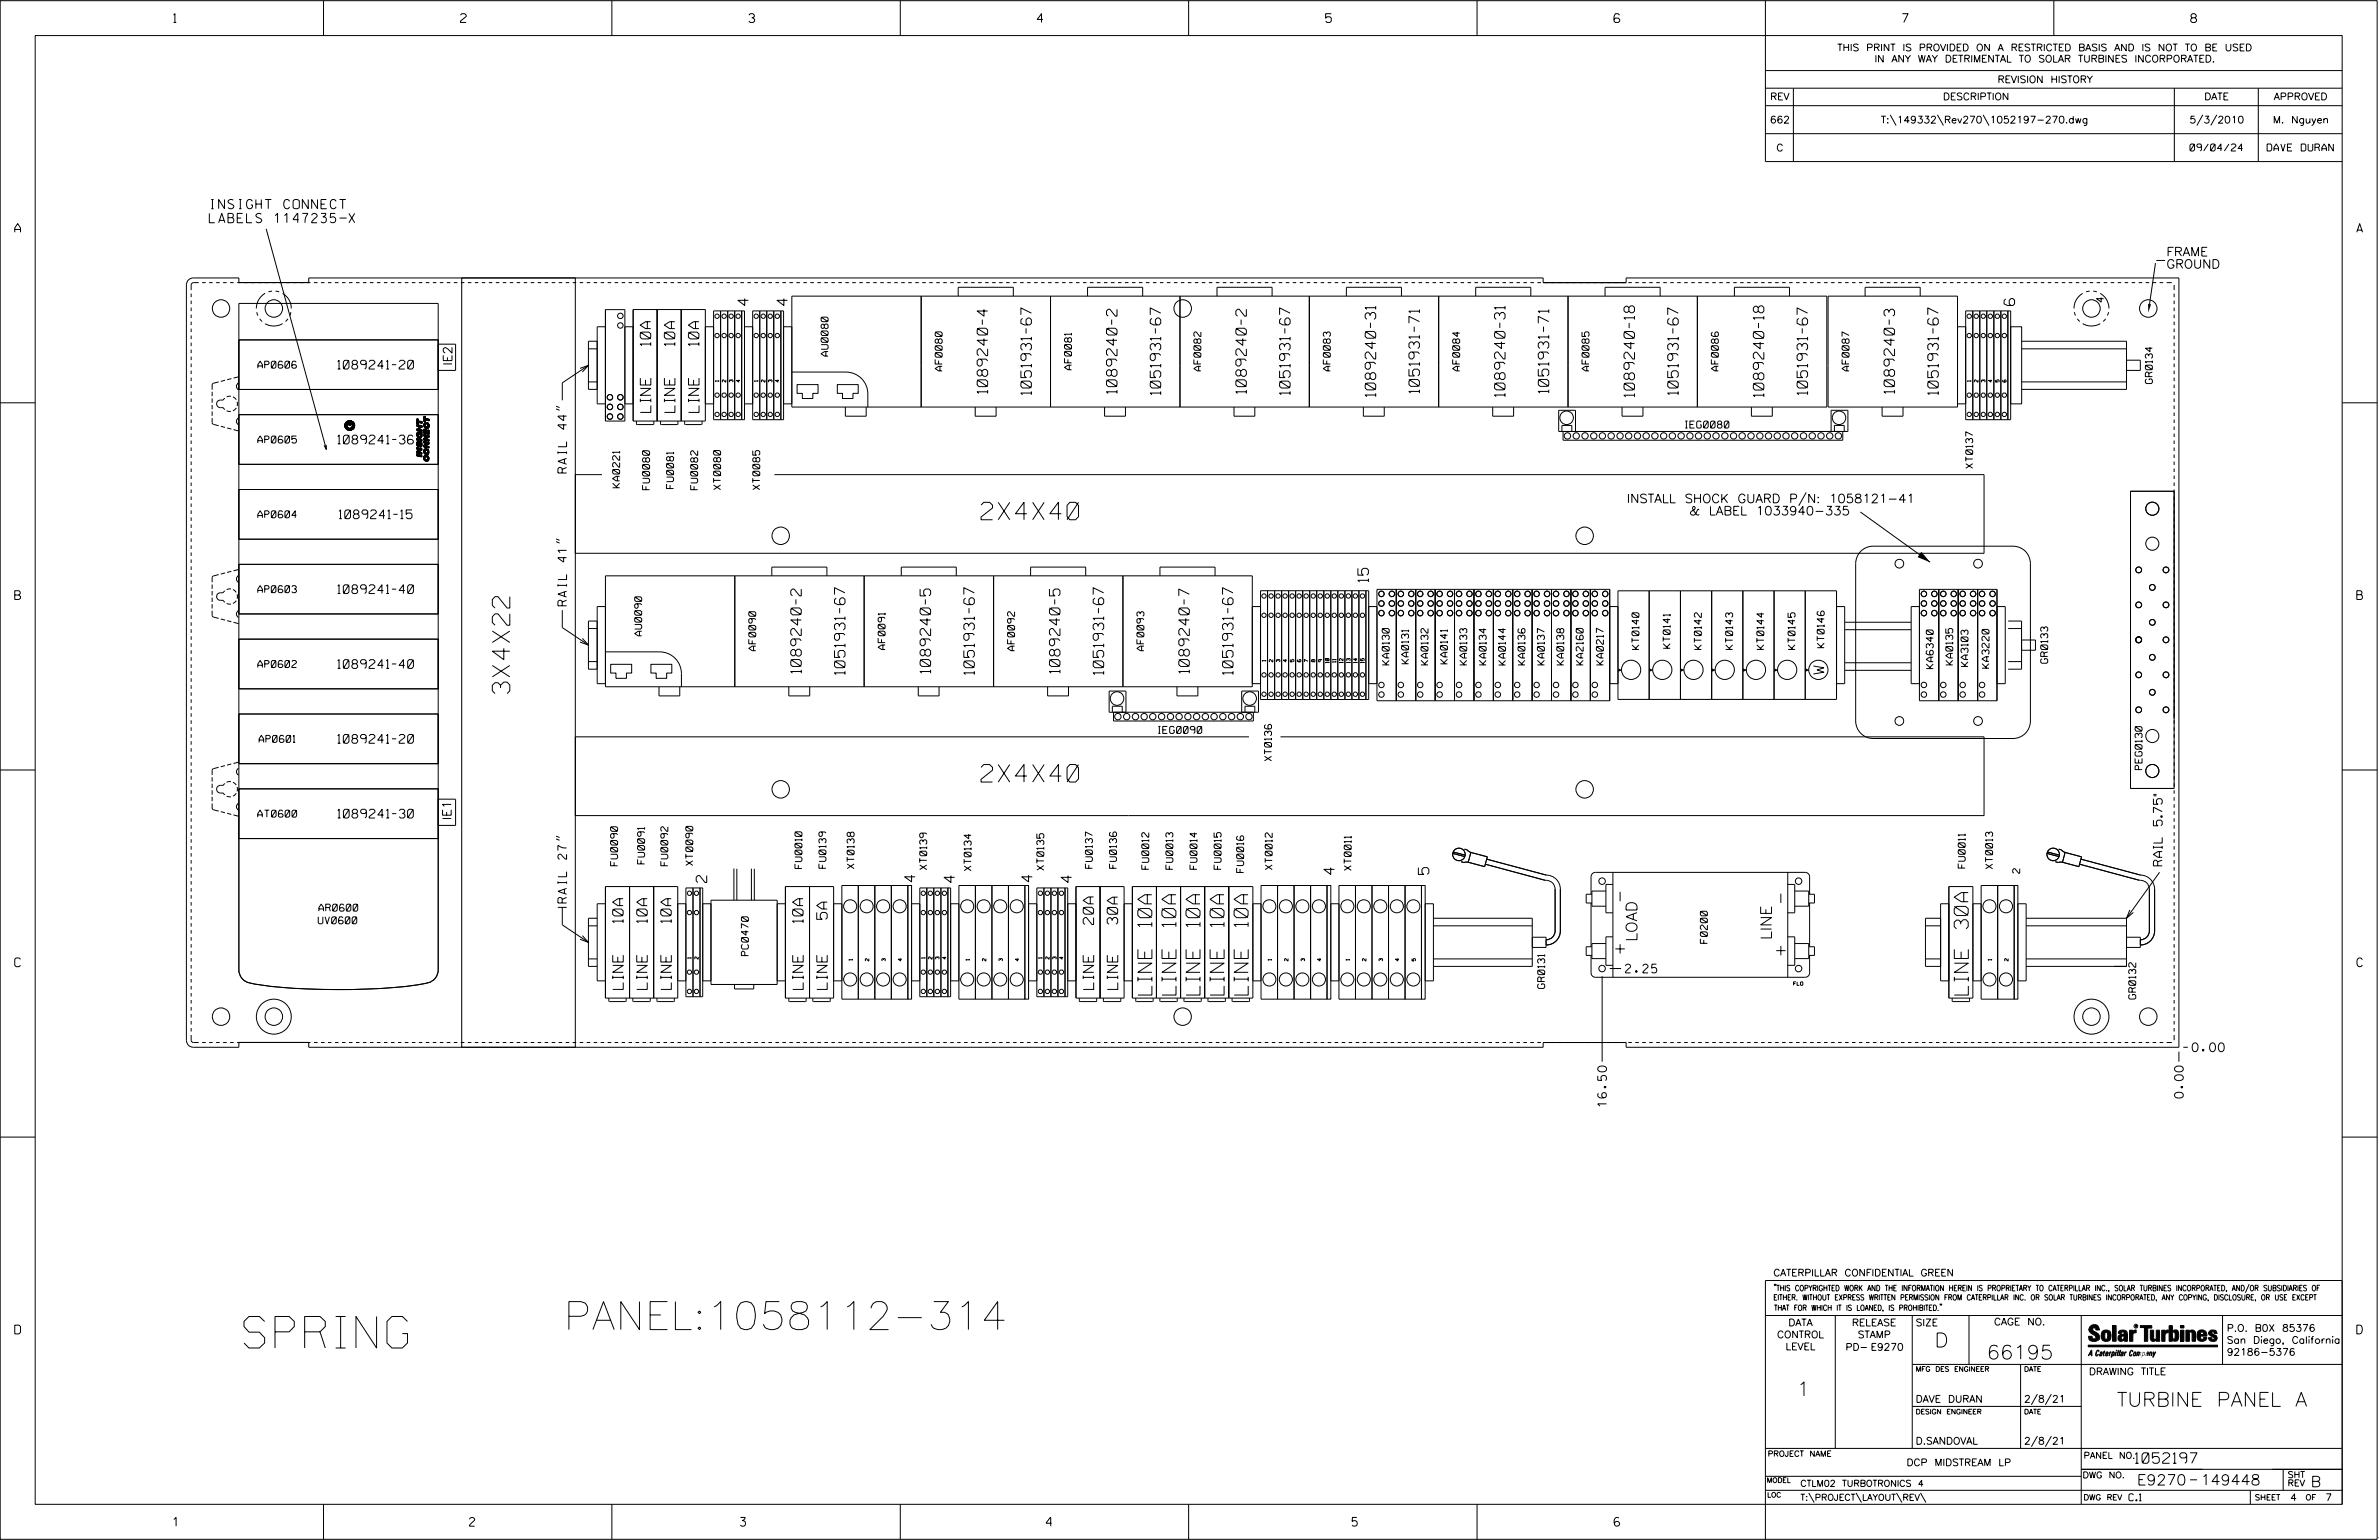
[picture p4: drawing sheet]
<svg xmlns="http://www.w3.org/2000/svg" width="864mm" height="559mm" viewBox="0 0 864 559" stroke-linecap="round" stroke-linejoin="round" font-family="sans-serif">
<defs><g id="words">
<text font-size="11.4" x="88.6" y="489.1">SPRING</text>
<text font-size="10.2" x="204.6" y="482.5">PANEL:1058112-314</text>
<g font-size="6.3">
<text x="356.1" y="188.6">2X4X40</text>
<text x="185.1" y="251.7" transform="rotate(-90 185.1 251.7)">3X4X22</text>
<text x="356.1" y="283.8">2X4X40</text>
</g>
<g font-size="5.1">
<text x="418.1" y="336.3" transform="rotate(-90 418.1 336.3)">10A</text>
<text x="426.9" y="336.3" transform="rotate(-90 426.9 336.3)">10A</text>
<text x="435.6" y="336.3" transform="rotate(-90 435.6 336.3)">10A</text>
<text x="444.3" y="336.3" transform="rotate(-90 444.3 336.3)">10A</text>
<text x="453.1" y="336.3" transform="rotate(-90 453.1 336.3)">10A</text>
<text x="714.5" y="337" transform="rotate(-90 714.5 337)">30A</text>
<text x="418.1" y="361.1" transform="rotate(-90 418.1 361.1)">LINE</text>
<text x="426.9" y="361.1" transform="rotate(-90 426.9 361.1)">LINE</text>
<text x="435.6" y="361.1" transform="rotate(-90 435.6 361.1)">LINE</text>
<text x="444.4" y="361.1" transform="rotate(-90 444.4 361.1)">LINE</text>
<text x="453.1" y="361.1" transform="rotate(-90 453.1 361.1)">LINE</text>
<text x="714.5" y="361.1" transform="rotate(-90 714.5 361.1)">LINE</text>
<text x="702.3" y="488.8">D</text>
<text x="721.2" y="493.2">66195</text>
<text x="652.2" y="506.5">1</text>
<text x="768.4" y="510.3">TURBINE PANEL A</text>
</g>
<g font-size="4">
<text x="589.8" y="327.7" transform="rotate(-90 589.8 327.7)">-</text>
<text x="648.2" y="328.4" transform="rotate(-90 648.2 328.4)">-</text>
<text x="594.2" y="341.7" transform="rotate(-90 594.2 341.7)">LOAD</text>
<text x="643.1" y="341.1" transform="rotate(-90 643.1 341.1)">LINE</text>
</g>
<g font-size="3.8">
<text x="271.7" y="110.8" transform="rotate(-90 271.7 110.8)">4</text>
<text x="285.9" y="110.8" transform="rotate(-90 285.9 110.8)">4</text>
<text x="731.3" y="110.8" transform="rotate(-90 731.3 110.8)">6</text>
<text x="236.2" y="125.4" transform="rotate(-90 236.2 125.4)">10A</text>
<text x="245" y="125.4" transform="rotate(-90 245 125.4)">10A</text>
<text x="253.7" y="125.4" transform="rotate(-90 253.7 125.4)">10A</text>
<text x="358.5" y="142.8" transform="rotate(-90 358.5 142.8)">1089240-4</text>
<text x="374.4" y="143.2" transform="rotate(-90 374.4 143.2)">1051931-67</text>
<text x="405.5" y="142.8" transform="rotate(-90 405.5 142.8)">1089240-2</text>
<text x="421.3" y="143.2" transform="rotate(-90 421.3 143.2)">1051931-67</text>
<text x="452.4" y="142.8" transform="rotate(-90 452.4 142.8)">1089240-2</text>
<text x="468.3" y="143.2" transform="rotate(-90 468.3 143.2)">1051931-67</text>
<text x="499.4" y="143.9" transform="rotate(-90 499.4 143.9)">1089240-31</text>
<text x="515.3" y="142.6" transform="rotate(-90 515.3 142.6)">1051931-71</text>
<text x="546.4" y="143.9" transform="rotate(-90 546.4 143.9)">1089240-31</text>
<text x="562.2" y="142.6" transform="rotate(-90 562.2 142.6)">1051931-71</text>
<text x="593.3" y="144" transform="rotate(-90 593.3 144)">1089240-18</text>
<text x="609.2" y="143.2" transform="rotate(-90 609.2 143.2)">1051931-67</text>
<text x="640.3" y="144" transform="rotate(-90 640.3 144)">1089240-18</text>
<text x="656.2" y="143.2" transform="rotate(-90 656.2 143.2)">1051931-67</text>
<text x="687.7" y="142.8" transform="rotate(-90 687.7 142.8)">1089240-3</text>
<text x="703.6" y="143.2" transform="rotate(-90 703.6 143.2)">1051931-67</text>
<text x="236.3" y="149.6" transform="rotate(-90 236.3 149.6)">LINE</text>
<text x="245" y="149.6" transform="rotate(-90 245 149.6)">LINE</text>
<text x="253.7" y="149.6" transform="rotate(-90 253.7 149.6)">LINE</text>
<text x="496.7" y="211.2" transform="rotate(-90 496.7 211.2)">15</text>
<text x="290.9" y="244.3" transform="rotate(-90 290.9 244.3)">1089240-2</text>
<text x="306.7" y="244.8" transform="rotate(-90 306.7 244.8)">1051931-67</text>
<text x="337.8" y="244.3" transform="rotate(-90 337.8 244.3)">1089240-5</text>
<text x="353.7" y="244.8" transform="rotate(-90 353.7 244.8)">1051931-67</text>
<text x="384.8" y="244.3" transform="rotate(-90 384.8 244.3)">1089240-5</text>
<text x="400.7" y="244.8" transform="rotate(-90 400.7 244.8)">1051931-67</text>
<text x="431.7" y="244.3" transform="rotate(-90 431.7 244.3)">1089240-7</text>
<text x="447.6" y="244.8" transform="rotate(-90 447.6 244.8)">1051931-67</text>
<text x="662.1" y="244.6" transform="rotate(-90 662.1 244.6)">W</text>
<text x="484.4" y="317.3" transform="rotate(-90 484.4 317.3)">4</text>
<text x="518.7" y="317.3" transform="rotate(-90 518.7 317.3)">5</text>
<text x="256.5" y="320.2" transform="rotate(-90 256.5 320.2)">2</text>
<text x="332.2" y="320" transform="rotate(-90 332.2 320)">4</text>
<text x="346.5" y="320.2" transform="rotate(-90 346.5 320.2)">4</text>
<text x="374.7" y="320" transform="rotate(-90 374.7 320)">4</text>
<text x="389" y="320.2" transform="rotate(-90 389 320.2)">4</text>
<text x="226.2" y="334.8" transform="rotate(-90 226.2 334.8)">10A</text>
<text x="234.9" y="334.8" transform="rotate(-90 234.9 334.8)">10A</text>
<text x="243.7" y="334.8" transform="rotate(-90 243.7 334.8)">10A</text>
<text x="291.5" y="334.8" transform="rotate(-90 291.5 334.8)">10A</text>
<text x="300.3" y="333.6" transform="rotate(-90 300.3 333.6)">5A</text>
<text x="397" y="335.5" transform="rotate(-90 397 335.5)">20A</text>
<text x="405.7" y="335.4" transform="rotate(-90 405.7 335.4)">30A</text>
<text x="226.2" y="359" transform="rotate(-90 226.2 359)">LINE</text>
<text x="235" y="359" transform="rotate(-90 235 359)">LINE</text>
<text x="243.7" y="359" transform="rotate(-90 243.7 359)">LINE</text>
<text x="291.6" y="359" transform="rotate(-90 291.6 359)">LINE</text>
<text x="300.3" y="359" transform="rotate(-90 300.3 359)">LINE</text>
<text x="397" y="359" transform="rotate(-90 397 359)">LINE</text>
<text x="405.8" y="359" transform="rotate(-90 405.8 359)">LINE</text>
<text x="775.1" y="531">1052197</text>
<text x="775.7" y="538.9">E9270</text>
<text x="798.8" y="538.9">149448</text>
<text x="838.8" y="539.5">B</text>
</g>
<g font-size="3.4">
<text x="76" y="75.8">INSIGHT CONNECT</text>
<text x="76" y="80.8">LABELS 1147235-X</text>
</g>
<g font-size="3.2">
<text x="63" y="8.2">1</text>
<text x="167.2" y="8.2">2</text>
<text x="271.8" y="8.2">3</text>
<text x="376.5" y="8.2">4</text>
<text x="481.2" y="8.2">5</text>
<text x="690.6" y="8.2">7</text>
<text x="795.3" y="8.2">8</text>
<text x="5.4" y="84.3">A</text>
<text x="855.5" y="84.3">A</text>
<text x="786.4" y="92.9">FRAME</text>
<text x="786.4" y="97.4">GROUND</text>
<text x="122.6" y="133.9">1089241-20</text>
<text x="164.1" y="132.7" transform="rotate(-90 164.1 132.7)">IE2</text>
<text x="122.6" y="161.1">1089241-36</text>
<text x="205.7" y="171.6" transform="rotate(-90 205.7 171.6)">RAIL 44&quot;</text>
<text x="590.6" y="182.5">INSTALL SHOCK GUARD P/N: 1058121-41</text>
<text x="123.1" y="188.2">1089241-15</text>
<text x="613.2" y="186.9">&amp; LABEL 1033940-335</text>
<text x="122.6" y="215.4">1089241-40</text>
<text x="5.4" y="217.5">B</text>
<text x="205.7" y="219.8" transform="rotate(-90 205.7 219.8)">RAIL 41&quot;</text>
<text x="855.6" y="217.5">B</text>
<text x="122.6" y="242.5">1089241-40</text>
<text x="122.6" y="269.7">1089241-20</text>
<text x="122.6" y="296.8">1089241-30</text>
<text x="163.8" y="297.6" transform="rotate(-90 163.8 297.6)">IE1</text>
<text x="784.9" y="314.2" transform="rotate(-90 784.9 314.2)">RAIL 5.75&quot;</text>
<text x="205.7" y="327.7" transform="rotate(-90 205.7 327.7)">RAIL 27&quot;</text>
<text x="5.4" y="350.8">C</text>
<text x="590" y="353">2.25</text>
<text x="855.6" y="350.8">C</text>
<text x="795.8" y="381.6">0.00</text>
<text x="583.2" y="401.6" transform="rotate(-90 583.2 401.6)">16.50</text>
<text x="792.5" y="398.4" transform="rotate(-90 792.5 398.4)">0.00</text>
<text x="5.4" y="484">D</text>
<text x="855.6" y="484">D</text>
<text x="62.8" y="553.8">1</text>
<text x="170.4" y="553.8">2</text>
<text x="268.8" y="553.8">3</text>
<text x="379.8" y="553.8">4</text>
<text x="490.8" y="553.8">5</text>
<text x="585.9" y="553.8">6</text>
</g>
<g font-size="2.5">
<text x="666.9" y="18.5">THIS PRINT IS PROVIDED ON A RESTRICTED BASIS AND IS NOT TO BE USED</text>
<text x="680.5" y="22.6">IN ANY WAY DETRIMENTAL TO SOLAR TURBINES INCORPORATED.</text>
<text x="725.1" y="30">REVISION HISTORY</text>
<text x="642.6" y="36.3">REV</text>
<text x="705.3" y="36.3">DESCRIPTION</text>
<text x="800.2" y="36.3">DATE</text>
<text x="825.4" y="36.3">APPROVED</text>
<text x="642.5" y="44.7">662</text>
<text x="682.8" y="44.7">T:\149332\Rev270\1052197-270.dwg</text>
<text x="794.8" y="44.7">5/3/2010</text>
<text x="825.1" y="44.7">M. Nguyen</text>
<text x="644.8" y="54.8">C</text>
<text x="795" y="54.8">09/04/24</text>
<text x="823" y="54.8">DAVE DURAN</text>
<text x="763.6" y="109.6" transform="rotate(-90 763.6 109.6)">4</text>
<text x="300.6" y="129.2" transform="rotate(-90 300.6 129.2)">AU0080</text>
<text x="93.6" y="133.6">AP0606</text>
<text x="342" y="134.6" transform="rotate(-90 342 134.6)">AF0080</text>
<text x="389" y="134.2" transform="rotate(-90 389 134.2)">AF0081</text>
<text x="435.9" y="134.6" transform="rotate(-90 435.9 134.6)">AF0082</text>
<text x="482.9" y="134.6" transform="rotate(-90 482.9 134.6)">AF0083</text>
<text x="529.9" y="134.6" transform="rotate(-90 529.9 134.6)">AF0084</text>
<text x="576.8" y="134.6" transform="rotate(-90 576.8 134.6)">AF0085</text>
<text x="623.8" y="134.6" transform="rotate(-90 623.8 134.6)">AF0086</text>
<text x="671.2" y="134.6" transform="rotate(-90 671.2 134.6)">AF0087</text>
<text x="781.3" y="139.2" transform="rotate(-90 781.3 139.2)">GR0134</text>
<text x="611.8" y="155.3">IEG0080</text>
<text x="93.6" y="160.7">AP0605</text>
<text x="716.1" y="169.9" transform="rotate(-90 716.1 169.9)">XT0137</text>
<text x="224.9" y="177" transform="rotate(-90 224.9 177)">KA0221</text>
<text x="235.8" y="177.7" transform="rotate(-90 235.8 177.7)">FU0080</text>
<text x="244.5" y="177.3" transform="rotate(-90 244.5 177.3)">FU0081</text>
<text x="253.3" y="177.7" transform="rotate(-90 253.3 177.7)">FU0082</text>
<text x="261.6" y="177.6" transform="rotate(-90 261.6 177.6)">XT0080</text>
<text x="275.8" y="177.7" transform="rotate(-90 275.8 177.7)">XT0085</text>
<text x="93.6" y="187.9">AP0604</text>
<text x="93.6" y="215.1">AP0603</text>
<text x="232.9" y="230.7" transform="rotate(-90 232.9 230.7)">AU0090</text>
<text x="274.4" y="236.1" transform="rotate(-90 274.4 236.1)">AF0090</text>
<text x="321.3" y="235.7" transform="rotate(-90 321.3 235.7)">AF0091</text>
<text x="368.3" y="236.1" transform="rotate(-90 368.3 236.1)">AF0092</text>
<text x="415.2" y="236.1" transform="rotate(-90 415.2 236.1)">AF0093</text>
<text x="595" y="235.7" transform="rotate(-90 595 235.7)">KT0140</text>
<text x="606.3" y="235.2" transform="rotate(-90 606.3 235.2)">KT0141</text>
<text x="617.6" y="235.7" transform="rotate(-90 617.6 235.7)">KT0142</text>
<text x="629" y="235.7" transform="rotate(-90 629 235.7)">KT0143</text>
<text x="640.3" y="235.7" transform="rotate(-90 640.3 235.7)">KT0144</text>
<text x="651.6" y="235.7" transform="rotate(-90 651.6 235.7)">KT0145</text>
<text x="662.2" y="235" transform="rotate(-90 662.2 235)">KT0146</text>
<text x="93.6" y="242.2">AP0602</text>
<text x="504.3" y="241.3" transform="rotate(-90 504.3 241.3)">KA0130</text>
<text x="511.3" y="240.8" transform="rotate(-90 511.3 240.8)">KA0131</text>
<text x="518.4" y="241.3" transform="rotate(-90 518.4 241.3)">KA0132</text>
<text x="525.4" y="240.9" transform="rotate(-90 525.4 240.9)">KA0141</text>
<text x="532.5" y="241.3" transform="rotate(-90 532.5 241.3)">KA0133</text>
<text x="539.5" y="241.3" transform="rotate(-90 539.5 241.3)">KA0134</text>
<text x="546.5" y="241.3" transform="rotate(-90 546.5 241.3)">KA0144</text>
<text x="553.6" y="241.3" transform="rotate(-90 553.6 241.3)">KA0136</text>
<text x="560.6" y="241.3" transform="rotate(-90 560.6 241.3)">KA0137</text>
<text x="567.7" y="241.3" transform="rotate(-90 567.7 241.3)">KA0138</text>
<text x="574.7" y="241.3" transform="rotate(-90 574.7 241.3)">KA2160</text>
<text x="582.1" y="241.3" transform="rotate(-90 582.1 241.3)">KA0217</text>
<text x="701.8" y="242.6" transform="rotate(-90 701.8 242.6)">KA6340</text>
<text x="708.9" y="241.3" transform="rotate(-90 708.9 241.3)">KA0135</text>
<text x="714.4" y="241.8" transform="rotate(-90 714.4 241.8)">KA3103</text>
<text x="722" y="242.5" transform="rotate(-90 722 242.5)">KA3220</text>
<text x="743.3" y="240.7" transform="rotate(-90 743.3 240.7)">GR0133</text>
<text x="94" y="269.4">AP0601</text>
<text x="420.5" y="266.1">IEG0090</text>
<text x="461.6" y="276.1" transform="rotate(-90 461.6 276.1)">XT0136</text>
<text x="777.6" y="279.3" transform="rotate(-90 777.6 279.3)">PEG0130</text>
<text x="93.5" y="296.5">AT0600</text>
<text x="224.2" y="314.1" transform="rotate(-90 224.2 314.1)">FU0090</text>
<text x="234" y="313.5" transform="rotate(-90 234 313.5)">FU0091</text>
<text x="242.4" y="314.1" transform="rotate(-90 242.4 314.1)">FU0092</text>
<text x="251.5" y="314" transform="rotate(-90 251.5 314)">XT0090</text>
<text x="291.1" y="315.1" transform="rotate(-90 291.1 315.1)">FU0010</text>
<text x="299.8" y="315.1" transform="rotate(-90 299.8 315.1)">FU0139</text>
<text x="310.1" y="315.2" transform="rotate(-90 310.1 315.2)">XT0138</text>
<text x="336.4" y="315.5" transform="rotate(-90 336.4 315.5)">XT0139</text>
<text x="352.5" y="315.9" transform="rotate(-90 352.5 315.9)">XT0134</text>
<text x="378.9" y="315.7" transform="rotate(-90 378.9 315.7)">XT0135</text>
<text x="396.5" y="315.1" transform="rotate(-90 396.5 315.1)">FU0137</text>
<text x="405.3" y="315.1" transform="rotate(-90 405.3 315.1)">FU0136</text>
<text x="417" y="315.4" transform="rotate(-90 417 315.4)">FU0012</text>
<text x="425.8" y="315.4" transform="rotate(-90 425.8 315.4)">FU0013</text>
<text x="434.5" y="315.4" transform="rotate(-90 434.5 315.4)">FU0014</text>
<text x="443.3" y="315.4" transform="rotate(-90 443.3 315.4)">FU0015</text>
<text x="451.5" y="316.6" transform="rotate(-90 451.5 316.6)">FU0016</text>
<text x="461.8" y="315.5" transform="rotate(-90 461.8 315.5)">XT0012</text>
<text x="490.5" y="315.8" transform="rotate(-90 490.5 315.8)">XT0011</text>
<text x="713.4" y="315" transform="rotate(-90 713.4 315)">FU0011</text>
<text x="723.3" y="315.2" transform="rotate(-90 723.3 315.2)">XT0013</text>
<text x="733.2" y="316.9" transform="rotate(-90 733.2 316.9)">2</text>
<text x="115.5" y="335.2">UV0600</text>
<text x="115.8" y="330.6">AR0600</text>
<text x="271.7" y="346.7" transform="rotate(-90 271.7 346.7)">PC0470</text>
<text x="619.8" y="342.3" transform="rotate(-90 619.8 342.3)">F0200</text>
<text x="560.7" y="358.7" transform="rotate(-90 560.7 358.7)">GR0131</text>
<text x="775.3" y="362.5" transform="rotate(-90 775.3 362.5)">GR0132</text>
<text x="643.8" y="463">CATERPILLAR CONFIDENTIAL GREEN</text>
<text x="645.1" y="485.5">CONTROL</text>
<text x="649.2" y="481.1">DATA</text>
<text x="672.3" y="481.1">RELEASE</text>
<text x="674.4" y="485.5">STAMP</text>
<text x="695.4" y="481.1">SIZE</text>
<text x="723.8" y="480.8">CAGE NO.</text>
<text x="808.4" y="483.1">P.O. B0X 85376</text>
<text x="648.2" y="489.8">LEVEL</text>
<text x="669.9" y="490">PD- E9270</text>
<text x="808.4" y="487.5">San Diego, California</text>
<text x="808.4" y="491.8">92186-5376</text>
<text x="758.3" y="498.9">DRAWING TITLE</text>
<text x="695.4" y="508.9">DAVE DURAN</text>
<text x="734.8" y="508.9">2/8/21</text>
<text x="695.4" y="524.1">D.SANDOVAL</text>
<text x="734.8" y="524.1">2/8/21</text>
<text x="692.1" y="531.9">DCP MIDSTREAM LP</text>
<text x="772.8" y="544.6">C.1</text>
<text x="831.4" y="544.6">4</text>
<text x="844.1" y="544.6">7</text>
</g>
<g font-size="2.3">
<text x="756.4" y="529.2">PANEL NO.</text>
<text x="653.5" y="539.4">CTLM02 TURBOTRONICS 4</text>
<text x="756" y="536.3">DWG NO.</text>
<text x="830.4" y="539.3">REV</text>
<text x="830.4" y="536.2">SHT</text>
<text x="653.5" y="544.5">T:\PROJECT\LAYOUT\REV\</text>
</g>
<g font-size="2">
<text x="643.8" y="468.4">&quot;THIS COPYRIGHTED WORK AND THE INFORMATION HEREIN IS PROPRIETARY TO CATERPILLAR INC., SOLAR TURBINES INCORPORATED, AND/OR SUBSIDIARIES OF</text>
<text x="643.8" y="471.8">EITHER. WITHOUT EXPRESS WRITTEN PERMISSION FROM CATERPILLAR INC. OR SOLAR TURBINES INCORPORATED, ANY COPYING, DISCLOSURE, OR USE EXCEPT</text>
<text x="644" y="475.6">THAT FOR WHICH IT IS LOANED, IS PROHIBITED.&quot;</text>
<text x="641.7" y="528.5">PROJECT NAME</text>
<text x="756.3" y="544.3">DWG REV</text>
<text x="818.5" y="544.3">SHEET</text>
<text x="836.9" y="544.3">OF</text>
</g>
<g font-size="1.8">
<text x="695.4" y="497.6">MFG DES ENGINEER</text>
<text x="734.8" y="497.6">DATE</text>
<text x="695.4" y="513.1">DESIGN ENGINEER</text>
<text x="734.8" y="513.1">DATE</text>
<text x="641.3" y="538">MODEL</text>
<text x="641.5" y="543.3">LOC</text>
</g>
<g font-size="1.3">
<text x="260.9" y="138.4" transform="rotate(-90 260.9 138.4)">1</text>
<text x="263.5" y="138.7" transform="rotate(-90 263.5 138.7)">2</text>
<text x="266" y="138.7" transform="rotate(-90 266 138.7)">3</text>
<text x="268.6" y="138.7" transform="rotate(-90 268.6 138.7)">4</text>
<text x="275.1" y="138.4" transform="rotate(-90 275.1 138.4)">1</text>
<text x="277.7" y="138.7" transform="rotate(-90 277.7 138.7)">2</text>
<text x="280.2" y="138.7" transform="rotate(-90 280.2 138.7)">3</text>
<text x="282.8" y="138.7" transform="rotate(-90 282.8 138.7)">4</text>
<text x="715.5" y="138.4" transform="rotate(-90 715.5 138.4)">1</text>
<text x="718" y="138.7" transform="rotate(-90 718 138.7)">2</text>
<text x="720.6" y="138.7" transform="rotate(-90 720.6 138.7)">3</text>
<text x="723.1" y="138.7" transform="rotate(-90 723.1 138.7)">4</text>
<text x="725.7" y="138.7" transform="rotate(-90 725.7 138.7)">5</text>
<text x="728.2" y="138.7" transform="rotate(-90 728.2 138.7)">6</text>
<text x="459.5" y="240" transform="rotate(-90 459.5 240)">1</text>
<text x="462" y="240.2" transform="rotate(-90 462 240.2)">2</text>
<text x="464.6" y="240.2" transform="rotate(-90 464.6 240.2)">3</text>
<text x="467.1" y="240.2" transform="rotate(-90 467.1 240.2)">4</text>
<text x="469.7" y="240.2" transform="rotate(-90 469.7 240.2)">5</text>
<text x="474.8" y="240.2" transform="rotate(-90 474.8 240.2)">7</text>
<text x="477.3" y="240.2" transform="rotate(-90 477.3 240.2)">8</text>
<text x="479.9" y="240.2" transform="rotate(-90 479.9 240.2)">9</text>
<text x="482.4" y="240.6" transform="rotate(-90 482.4 240.6)">10</text>
<text x="485" y="240.4" transform="rotate(-90 485 240.4)">11</text>
<text x="487.5" y="240.6" transform="rotate(-90 487.5 240.6)">12</text>
<text x="490.1" y="240.6" transform="rotate(-90 490.1 240.6)">13</text>
<text x="492.6" y="240.6" transform="rotate(-90 492.6 240.6)">14</text>
<text x="495.2" y="240.6" transform="rotate(-90 495.2 240.6)">15</text>
<text x="250.9" y="347.8" transform="rotate(-90 250.9 347.8)">1</text>
<text x="335.8" y="347.8" transform="rotate(-90 335.8 347.8)">1</text>
<text x="378.3" y="347.8" transform="rotate(-90 378.3 347.8)">1</text>
<text x="253.5" y="348" transform="rotate(-90 253.5 348)">2</text>
<text x="309.4" y="348.5" transform="rotate(-90 309.4 348.5)">1</text>
<text x="315.4" y="348.7" transform="rotate(-90 315.4 348.7)">2</text>
<text x="321.4" y="348.7" transform="rotate(-90 321.4 348.7)">3</text>
<text x="327.4" y="348.7" transform="rotate(-90 327.4 348.7)">4</text>
<text x="338.3" y="348" transform="rotate(-90 338.3 348)">2</text>
<text x="340.9" y="348" transform="rotate(-90 340.9 348)">3</text>
<text x="343.5" y="348" transform="rotate(-90 343.5 348)">4</text>
<text x="351.9" y="348.5" transform="rotate(-90 351.9 348.5)">1</text>
<text x="357.9" y="348.7" transform="rotate(-90 357.9 348.7)">2</text>
<text x="363.9" y="348.7" transform="rotate(-90 363.9 348.7)">3</text>
<text x="369.9" y="348.7" transform="rotate(-90 369.9 348.7)">4</text>
<text x="380.8" y="348" transform="rotate(-90 380.8 348)">2</text>
<text x="383.4" y="348" transform="rotate(-90 383.4 348)">3</text>
<text x="385.9" y="348" transform="rotate(-90 385.9 348)">4</text>
<text x="461.6" y="348.5" transform="rotate(-90 461.6 348.5)">1</text>
<text x="467.6" y="348.7" transform="rotate(-90 467.6 348.7)">2</text>
<text x="473.6" y="348.7" transform="rotate(-90 473.6 348.7)">3</text>
<text x="479.6" y="348.7" transform="rotate(-90 479.6 348.7)">4</text>
<text x="489.9" y="348.5" transform="rotate(-90 489.9 348.5)">1</text>
<text x="495.9" y="348.7" transform="rotate(-90 495.9 348.7)">2</text>
<text x="501.9" y="348.7" transform="rotate(-90 501.9 348.7)">3</text>
<text x="507.8" y="348.7" transform="rotate(-90 507.8 348.7)">4</text>
<text x="513.8" y="348.7" transform="rotate(-90 513.8 348.7)">5</text>
<text x="723" y="348.5" transform="rotate(-90 723 348.5)">1</text>
<text x="729" y="348.7" transform="rotate(-90 729 348.7)">2</text>
<text x="651.1" y="357.5">FLO</text>
</g>
<text font-size=".9" x="775.1" y="481.7">R</text>
</g></defs>
<g fill="none" stroke="#000" stroke-width=".36">
<path d="M.1 .2h862.8v558.4h-862.8zM12.8 12.9h837.4v533h-837.4zM117.4 .2v12.7M222.1 .2v12.7M326.8 .2v12.7M431.5 .2v12.7M536.2 .2v12.7M587.9 5.5l-.5-.5h-1l-.5 1v1.7l.5 .4h1l.6-.4v-.6l-.6-.5h-1l-.5 .5M640.9 .2v58.4h209.3M745.6 .2v12.7M640.9 25.6h209.3M640.9 32h209.3"/>
<path d="M640.9 38.3h209.3M651 32v26.6M789.3 32v26.6M819.8 32v26.6M640.9 48.5h209.3M686.2 41.7l2.1 3.8M703.3 41.7l2.2 3.8M719.9 41.7l2.1 3.8M799.6 41.7l-2.1 3.8M804.7 41.7l-2.2 3.8M96.6 83l21.9 80.1M782.5 95.5l-2.2 14.8"/>
<path d="M782.7 94.5h3.2M69.4 106.5v1.3M69.4 109.1v1.2M69.4 111.6v1.3M69.4 114.2v1.2M69.4 116.7v1.3M69.4 119.2v1.3M72.1 102.6h-1.9l-.6 .2-.2 2.5M73.4 102.6h1.2M75.9 102.6h1.3M78.5 102.6h1.2M81 102.6h1.3"/>
<path d="M83.5 102.6h1.3M86.1 102.6h26.6M86.7 102.6v-1.7h-16.5a2.53 2.53 0 0 0-2.5 2.5v274.1a2.53 2.53 0 0 0 2.5 2.5h16.5v-1.7M93.2 113.3l.4 1.2M94.3 115.7l.8 1M96.2 117.4l2.8 .9 1.9-.2 1.7-.7M96.2 106.5l-1.6 1.3-.9 1.3-.6 2.8M98.7 105.6l-1.3 .3M100 105.6l1.4 .3M102.6 106.5l1.7 1.4 .8 1.1 .5 1.3 .1 1.6M104.5 115.7l-.9 1M105.6 113.3l-.4 1.2"/>
<path d="M112.1 102.6v-1.7h448.1v1.7h30.1v-1.7h200.7v279.1h-200.7v-1.7h-30.1v1.7h-448.1v-1.7M114 102.6h1.3M116.5 102.6h1.3M119.1 102.6h1.2M121.6 102.6h1.3M124.1 102.6h1.3M126.7 102.6h1.3M129.2 102.6h1.3M131.8 102.6h1.2M134.3 102.6h1.3M136.8 102.6h1.3M139.4 102.6h1.3"/>
<path d="M141.9 102.6h1.3M144.5 102.6h1.2M147 102.6h1.2M149.5 102.6h1.3M152 102.6h1.3M154.6 102.6h1.3M157.1 102.6h1.3M159.7 102.6h1.2M162.2 102.6h1.3M164.7 102.6h1.3M167.3 102.6h1.3M167.6 100.9h41.2v279.1h-41.2z"/>
<path d="M169.8 102.6h1.3M172.4 102.6h1.2M174.9 102.6h1.3M177.4 102.6h1.3M180 102.6h1.3M182.5 102.6h1.3M185.1 102.6h1.2M187.6 102.6h1.2M190.1 102.6h1.3M192.7 102.6h1.2M195.2 102.6h1.3M197.7 102.6h1.3"/>
<path d="M200.3 102.6h1.2M202.8 102.6h1.3M205.4 102.6h1.2M207.9 102.6h1.3M210.4 102.6h1.3M213 102.6h1.2M215.5 102.6h1.3M218.1 102.6h1.2M219.8 118.6h-3v27.9h3M219.8 112.4h7v40.4h-7zM220.6 102.6h1.3M223.1 102.6h1.3"/>
<path d="M225.7 102.6h1.2M226.8 118.6h3M228.2 102.6h1.2M229.8 112.3h26.2v40.5h-26.2zM230.7 102.6h1.3M233.3 102.6h1.2M235.8 102.6h1.3M238.3 102.6h1.3M238.5 112.3v40.5M240.9 102.6h1.2M243.4 102.6h1.3M246 102.6h1.2"/>
<path d="M247.3 112.3v40.5M248.5 102.6h1.3M251 102.6h1.3M253.6 102.6h1.2M256 118.6h3M256.1 102.6h1.3M258.7 102.6h1.2M259 112.8h11.3v39.5h-11.3zM261.2 102.6h1.3M261.6 112.8v39.5M263.7 102.6h1.3M264.2 112.8v39.5"/>
<path d="M266.3 102.6h1.2M266.7 112.8v39.5M268.8 102.6h1.3M269.2 112.8v39.5M270.3 118.6h2.9M271.3 102.6h1.3M272.1 102.8h.1M273.2 112.8h11.2v39.5h-11.2zM273.9 102.6h1.2M275.8 112.8v39.5M276.4 102.6h1.3M278.3 112.8v39.5"/>
<path d="M278.9 102.6h1.3M280.9 112.8v39.5M281.5 102.6h1.3M283.5 112.8v39.5M284 102.6h1.3M284.4 118.6h3M286.6 102.6h1.2M287.4 107.5h375.8v40.2h-375.8zM289.1 102.6h1.3M291.6 102.6h1.3M294.2 102.6h1.3M296.7 102.6h1.3"/>
<path d="M299.3 102.6h1.2M301.8 102.6h1.3M304.3 102.6h1.3M306.9 102.6h1.2M309.4 102.6h1.3M311.9 102.6h1.3M314.5 102.6h1.2M317 102.6h1.3M319.5 102.6h1.3M322.1 102.6h1.3M324.6 102.6h1.3M327.2 102.6h1.2"/>
<path d="M329.7 102.6h1.3M332.2 102.6h1.3M334.4 107.5v40.2M334.8 102.6h1.3M337.3 102.6h1.3M339.9 102.6h1.2M342.4 102.6h1.3M344.9 102.6h1.3M347.5 102.6h1.2M347.8 107.5v-3.3h20v3.3M350 102.6h1.3M352.5 102.6h1.3"/>
<path d="M355.1 102.6h1.2M357.6 102.6h1.3M360.2 102.6h1.2M362.7 102.6h1.3M365.2 102.6h1.3M367.8 102.6h1.2M370.3 102.6h1.3M372.9 102.6h1.2M375.4 102.6h1.3M377.9 102.6h1.3M380.5 102.6h1.2M381.4 107.5v40.2"/>
<path d="M383 102.6h1.3M385.6 102.6h1.2M388.1 102.6h1.2M390.6 102.6h1.3M393.1 102.6h1.3M394.8 107.5v-3.3h20v3.3M395.7 102.6h1.2M398.2 102.6h1.3M400.8 102.6h1.2M403.3 102.6h1.3M405.8 102.6h1.3M408.4 102.6h1.2"/>
<path d="M410.9 102.6h1.3M413.5 102.6h1.2M416 102.6h1.3M418.5 102.6h1.3M421.1 102.6h1.2M423.6 102.6h1.3M426.2 102.6h1.2M428.3 107.5v40.2M428.7 102.6h1.2M431.2 102.6h1.3M433.7 102.6h1.3M436.3 102.6h1.3"/>
<path d="M438.8 102.6h1.3M441.4 102.6h1.2M441.8 107.5v-3.3h20v3.3M443.9 102.6h1.3M446.4 102.6h1.3M449 102.6h1.3M451.5 102.6h1.3M454.1 102.6h1.2M456.6 102.6h1.3M459.1 102.6h1.3M461.7 102.6h1.3M464.2 102.6h1.3"/>
<path d="M466.8 102.6h1.2M469.3 102.6h1.2M471.8 102.6h1.3M474.3 102.6h1.3M475.3 107.5v40.2M476.9 102.6h1.3M479.4 102.6h1.3M482 102.6h1.2M484.5 102.6h1.3M487 102.6h1.3M488.7 107.5v-3.3h20v3.3M489.6 102.6h1.3"/>
<path d="M492.1 102.6h1.3M494.7 102.6h1.2M497.2 102.6h1.3M499.7 102.6h1.3M502.3 102.6h1.3M504.8 102.6h1.3M507.4 102.6h1.2M509.9 102.6h1.2M512.4 102.6h1.3M514.9 102.6h1.3M517.5 102.6h1.3M520 102.6h1.3"/>
<path d="M522.3 107.5v40.2M522.6 102.6h1.2M525.1 102.6h1.3M527.6 102.6h1.3M530.2 102.6h1.3M532.7 102.6h1.3M535.3 102.6h1.2M535.7 107.5v-3.3h20v3.3M537.8 102.6h1.3M540.3 102.6h1.3M542.9 102.6h1.3M545.4 102.6h1.3"/>
<path d="M548 102.6h1.2M550.5 102.6h1.2M553 102.6h1.3M555.6 102.6h1.2M558.1 102.6h1.3M569.2 107.5v40.2M582.6 107.5v-3.3h20.1v3.3M591.1 102.6h1.2M593.6 102.6h1.3M596.2 102.6h1.2M598.7 102.6h1.3M601.2 102.6h1.3"/>
<path d="M603.8 102.6h1.2M606.3 102.6h1.3M608.9 102.6h1.2M611.4 102.6h1.3M613.9 102.6h1.3M616.2 107.5v40.2M616.5 102.6h1.2M619 102.6h1.3M621.6 102.6h1.2M624.1 102.6h1.3M626.6 102.6h1.3M629.2 102.6h1.2"/>
<path d="M629.6 107.5v-3.3h20v3.3M631.7 102.6h1.3M634.2 102.6h1.3M636.8 102.6h1.2M639.3 102.6h1.3M641.8 102.6h1.3M644.4 102.6h1.3M646.9 102.6h1.3M649.5 102.6h1.2M652 102.6h1.3M654.5 102.6h1.3M657.1 102.6h1.3"/>
<path d="M659.6 102.6h1.3M662.2 102.6h1.2M663.6 107.5h47v40.2h-47zM664.7 102.6h1.3M667.2 102.6h1.3M669.8 102.6h1.3M672.3 102.6h1.3M674.8 102.6h1.3M677.1 107.5v-3.3h20v3.3M677.4 102.6h1.2M679.9 102.6h1.3M682.4 102.6h1.3"/>
<path d="M685 102.6h1.3M687.5 102.6h1.3M690.1 102.6h1.2M692.6 102.6h1.3M695.1 102.6h1.3M697.7 102.6h1.3M700.2 102.6h1.3M702.8 102.6h1.2M705.3 102.6h1.3M707.8 102.6h1.3M710.4 102.6h1.3M710.6 118.6h3"/>
<path d="M712.9 102.6h1.3M713.6 112.8h16.3v39.5h-16.3zM715.4 102.6h1.3M716.1 112.8v39.5M718 102.6h1.2M718.7 112.8v39.5M720.5 102.6h1.3M721.2 112.8v39.5M723.1 102.6h1.2M723.8 112.8v39.5M725.6 102.6h1.3M726.3 112.8v39.5"/>
<path d="M728.1 102.6h1.3M728.9 112.8v39.5M729.9 118.6h4v27.9h-4zM730.7 102.6h1.2M733.2 102.6h1.3M735.8 102.6h1.2M738.3 102.6h1.3M740.8 102.6h1.3M743.4 102.6h1.2M745.9 102.6h1.3M748.5 102.6h1.2M751 102.6h1.3"/>
<path d="M753 113.3l.4 1.2M753.5 102.6h1.3M754.1 115.7l.9 1M756 102.6h1.3M756 117.4l2.8 .9 2-.2 1.6-.7M756 106.5l-1.7 1.5-.6 .8-.7 1.9-.1 1.2M758.6 102.6h1.2M758.6 105.6l-1.3 .3M759.9 105.6l1.3 .3M761.1 102.6h1.3M762.4 106.5l1.2 .8 1.2 1.6 .6 1.4 .2 1.6M763.7 102.6h1.2"/>
<path d="M764.4 115.7l-.9 1M765.4 113.3l-.4 1.2M766.2 102.6h1.3M768.7 102.6h1.3M771.3 102.6h1.2M773.8 102.6h1.3M776.4 102.6h1.2M778.9 102.6h1.3M781.4 102.6h1.3M784 102.6h1.2M786.5 102.6h1.9M789.2 103.4v1.9"/>
<path d="M789.2 106.5v1.3M789.2 109.1v1.2M789.2 111.6v1.3M789.2 114.2v1.2M789.2 116.7v1.3M789.2 119.2v1.3M69.4 121.8v1.2M69.4 124.3v1.3M69.4 126.9v1.2M69.4 129.4v1.3M69.4 131.9v1.3M69.4 134.5v1.2"/>
<path d="M69.4 137v1.3M69.4 139.6v1.2M79.4 138.6l-2.1 .6-.3 .5v1.7M81.7 138l-1.5 .4M84 137.4l-1.6 .4M86.7 138.9a1.38 1.38 0 0 0-.9 1.3 1.38 1.38 0 0 0 .9 1.3M86.7 136.7l-1.9 .5M86.7 123.3h72.4v18h-72.4zM86.7 123.3h72.4M159.1 124.9h6.3v9.5h-6.3M210.5 133.7l3.1-1.1-2.2 2.4M213.6 126.6h3.2"/>
<path d="M213.6 138.6h3.2M213.6 132.6l-9.5 6.3v6.3M216.8 123.8h-3.2v17.5h3.2M287.5 135h19.6a7.9 7.9 0 0 1 7.9 7.9v4.8M289.3 139.6h7.7v3.1h-1.9v1.9h-3.8v-1.9h-2zM304 139.6h7.5v3.1h-1.9v1.9h-3.8v-1.9h-1.8zM733.9 123.8h38v17.5h-38M733.9 126.6h38M733.9 138.6h38M771.9 130.7h5.1v3.7h-5.1M789.2 121.8v1.2M789.2 124.3v1.3"/>
<path d="M789.2 126.9v1.2M789.2 129.4v1.3M789.2 131.9v1.3M789.2 134.5v1.2M789.2 137v1.3M789.2 139.6v1.2M.1 146.2h12.7M69.4 142.1v1.2M69.4 144.6v1.3M69.4 147.1v1.3M69.4 149.7v1.3M69.4 152.2v1.3"/>
<path d="M69.4 154.8v1.2M69.4 157.3v1.3M69.4 159.8v1.3M77 151.7v1.7l.3 .5 2.1 .6M77 142.2v1.6M77 144.6v1.5M77 146.9v1.6M77 149.3v1.6M80.2 154.7l1.5 .4M81.6 144.5l-.6 .7h-1a1.38 1.38 0 0 0-1.4 1.3 1.38 1.38 0 0 0 1.4 1.4h1l.6 .7M82.3 149l1.5 .3M82.4 155.3l1.6 .4"/>
<path d="M83.8 143.8l-1.5 .2M84.6 144l1.2 1M84.8 155.9l1.9 .5M85.8 148l-1.2 1M86.1 145.8v1.5M86.6 151.6a1.37 1.37 0 0 0-.8 1.3 1.37 1.37 0 0 0 .8 1.2M86.7 150.5h72.4v18h-72.4zM86.7 141.3h72.4M86.7 150.5h72.4M125.2 154.2v.4M125.3 153.8l-.1 1.1M125.3 153.8v1.2"/>
<path d="M125.3 155.1v-1.5v1.6M125.4 153.5v1.9M125.6 153.3l-.1 2.2M125.6 153.2v2.4M125.7 153.1v2.6M125.8 153v2.8M125.9 153l-.1 2.8M125.9 152.9v3M126 152.9l-.1 3M126 154.7v1.2M126 152.9v1.3M126.1 152.9l-.1 1.2"/>
<path d="M126.1 152.8v3.2M126.1 154.8v1.2M126.1 154l.1-1.2-.1 1.2M126.1 154.9l.1 1.1M126.2 152.8v1M126.4 155.2v.9l-.2-1.1v1M126.4 155.2v.9M126.4 152.7l-.1 1.1M126.4 152.7v1l.1-1M126.5 155.2v.9M126.5 155.3v.8M126.5 153l.5 .5"/>
<path d="M126.5 152.7v.9M126.5 152.6v1M126.5 153.8v.2M126.6 153.2v1v-.6M126.6 153.7v.4M126.6 152.6v.3M126.6 155.3l-.1 .8M126.6 152.6l.7 .8M126.6 153.3l.1 1M126.6 155.3v.9M126.7 153.5l.1 .8M126.8 152.6v.1"/>
<path d="M126.8 155.3v.9M126.9 153.5v.8v-.8M126.9 152.6h.1M126.9 155.4v.8M126.9 155.4l.2 .8 .1-.9v.9M126.9 152.6l.5 .5M127 152.6h.1M127 153.5l-.1 .8M127 153.5v.8M127.1 152.6h.1M127.1 152.6l.1 .1M127.1 153.4v.9"/>
<path d="M127.2 152.6v.1M127.2 155.3v.9l.1-.9M127.2 153.4v.9v-.7M127.3 153.6l-.1 .6M127.3 152.6l.1 .3M127.4 153.2l-.1 1v-.6M127.4 155.3l-.1 .9M127.4 152.9l.1-.2v.9M127.4 153.8v.2M127.4 155.3l-.1 .8M127.5 152.7v1v-1M127.6 155.2l-.2 .9v-.9"/>
<path d="M127.6 152.7v1.1M127.6 153.8l.1-1 .1 1.2M127.7 155l-.1 1.1v-1M127.8 154.8v1.2v-1.1M127.8 152.9l.1 1.4M127.9 152.9l-.1 1.2M127.9 154.6l-.1 1.4M127.9 154.5v1.4v-1.2M127.9 152.9v3M128.1 153l-.1 2.9M128.1 153.1l.1 2.6 .1-2.5M128.3 153.3v2.2"/>
<path d="M128.4 153.3v2.2M128.4 153.4v2.1M128.4 155.4l.1-1.9v1.9M128.5 153.5v1.8M128.6 153.6v1.6M128.6 153.7v1.4M128.7 153.8v1.2M128.7 154v.9M151.3 159.1l1.9 .4v.6l-1.9-.4M151.3 157.3v.6M151.3 151.9l.5 .1v.7l1.4 .3v.6l-1.4-.3v.7l-.5-.2zM151.3 154.1v.6l.7 .1-.1 .9"/>
<path d="M151.3 154.1l1.9 .4M151.3 154.1v.6M151.3 155.6v.6M151.3 153.8l.1-1.9v2M151.4 157v1.3M151.4 155.6v.6M151.5 154.1v.6M151.5 156.9v1.5M151.5 152v1.9M151.6 155.6v.7M151.6 156.8v1.8M151.6 152v1.9"/>
<path d="M151.7 154.1v.7M151.7 156.7v2M151.7 157.6v-.9v2M151.8 152v2M151.8 155.7v.6M151.8 154.2v.6M151.9 156.7l-.1 .8M151.9 157.4a.54 .54 0 0 0-.2 .8 .54 .54 0 0 0 .9 0 .54 .54 0 0 0-.2-.8M151.9 156.7a1.18 1.18 0 0 0-.5 1.6 1.18 1.18 0 0 0 1.6 .5l.2-1.9-1-.2v1l.2 .1-.1-1.1M151.9 156.7v.7M151.9 152.7v.6M151.9 154.2v.6"/>
<path d="M151.9 157.4h.1M151.9 155.7l-.6-.1v.6l1.9 .4v-.6l-.8-.2M151.9 155.7v.7M152 154.2v2.2M152 152.7l.1 .7M152.1 154.2v2.2M152.1 158.3v.7M152.1 159.2v.7M152.2 152.8v.6M152.2 154.2v2.2M152.2 158.3v.7M152.2 159.3v.6"/>
<path d="M152.3 159.3v.6M152.3 154.3v2.1l.1-2.1M152.3 158.3l.1 .8M152.3 152.8v.6M152.3 156.7v1.1M152.4 159.3v.6M152.4 154.3v2.1M152.4 152.8v.7M152.5 158.3v.8M152.5 154.3l-.1 2.2M152.5 156.7v.7M152.5 154.3l-.1 .6 .8 .2v-.6"/>
<path d="M152.5 152.9v.6M152.5 154.3v.6M152.5 155.9v.6M152.6 158.3l-.1 .8M152.6 159.3v.7M152.6 156.8l-.1 .6M152.6 152.9l.2 .6M152.6 154.3v.7M152.6 155.9v.6M152.6 156.8v.7M152.7 158.2v.8M152.7 154.4v.6"/>
<path d="M152.7 156.8l.1 .9M152.8 155.9v.6M152.8 158.1v.9M152.8 159.4v.6M152.8 155.9l.1 .7M152.8 152.9v.6M152.8 154.4v.6M152.8 156.8v2.2M152.9 152.9v.7M152.9 154.4v.6M152.9 156.8v2.1M153 152.9v.7"/>
<path d="M153 154.4v.6M153 156v.6M153 156.8v2M153 159.5v.6M153.1 154.4v.6M153.1 156v.6M153.1 156.9l-.1 1.7M153.1 159.5v.6M153.1 157.5v1M153.1 153v.6M153.1 157.6v.9M153.2 157.7l-.1 .6"/>
<path d="M153.2 154.4l-.1 .7M153.2 153v.6M153.8 157.7l2 .3-.1 .7-1.1 .5 1.1 .3v.6l-1.9-.4v-.7l1.1-.5-1.1-.2zM153.8 158.3l.2-.6v.6M153.9 155.6v1.6l.1-1.5M153.9 151l.5 .1v.7l1.4 .3v.6l-1.4-.3-.1 .6-.4-.1zM153.9 151v1.9M154 153.7v1.1M154 159v.7M154 151v2M154 157.7v.6M154 153.6v1.3"/>
<path d="M154 158.9v.8M154.1 157.7v.6M154.1 158.9v.9M154.1 151.1l-.1 1.9M154.1 155.7l-.1 1.6M154.1 157.3l.1-1.6v1.6M154.1 153.5v1.6M154.2 151.1l-.1 1.9M154.2 157.7v.6M154.2 158.9v.9M154.2 153v-1.9l.1 1.9M154.2 153.4v1.8"/>
<path d="M154.2 158.8l.2 1M154.3 157.7v.7M154.3 156.7l.3 .1M154.3 154.4v.9M154.3 153.4v1.9M154.3 151.1v1.9M154.3 156.7v.6M154.3 157.8v.6M154.4 153.3l-.1 .8M154.4 154.6l-.1 .7M154.4 154.7v.7M154.4 157.8v.6"/>
<path d="M154.5 151.8v.6M154.5 156.7v.7M154.5 158.7v1.1M154.5 153.3l-.1 .7v-.7M154.5 154.8v.6M154.5 158.4l.1-.6v.6M154.6 153.3a1.07 1.07 0 0 0-.6 1.6 1.07 1.07 0 0 0 1.7 0v-.9l-.7-.7M154.6 154a.52 .52 0 0 0-.2 .7 .52 .52 0 0 0 .8 0 .52 .52 0 0 0-.2-.7M154.6 153.3v.7M154.6 158.6v1.3M154.6 154.8v.6M154.6 155.8v1.6l.2-1.6"/>
<path d="M154.6 157.8v.6M154.7 151.8v.7M154.7 151.8l.1 .7M154.7 154.8l.1 .7M154.8 157.8v2.1M154.8 154.9v.6M154.8 157.8v1.3M154.8 159.3v.6M154.8 155.9v1.5M154.8 157.4l.1-1.5v1.6M154.9 151.9v.6M154.9 154.9l.1 .6"/>
<path d="M154.9 157.9v1.2M154.9 156.8l.4 .1M154.9 155.9l-.3-.1-.1 1.6M155 154h.1M155 151.9v.6M155 153.3v.7M155 156.8v.7M155 157.9v1.2M155 159.3v.6M155 153.3h.1M155 159.3l-.1 .6v-.6M155.1 151.9v.6"/>
<path d="M155.1 153.3v.7M155.1 154.9v.6M155.1 159.3v.7M155.1 156.9v.6M155.2 151.9v.7M155.2 153.3l.1 .9M155.2 156.9v.6M155.2 159.4v.6M155.2 157.9l-.2 1.1M155.2 157.9v1.1M155.2 154.8v.7M155.2 157.9v1"/>
<path d="M155.3 152v.6M155.3 157.9v1M155.3 159.4v.6M155.3 154.7v.7M155.3 153.4v2M155.3 156v.9M155.3 156l.5 .1M155.3 156.9v.6v-.6M155.4 156l-.1 1.6M155.4 158l-.1 .9M155.4 159.4v.7M155.4 153.5v1.9"/>
<path d="M155.4 158v.8M155.5 156v1.6M155.5 152v.6M155.5 159.5l.1 .6M155.5 153.6v1.7M155.5 158v.8M155.6 152v.7M155.6 153.8v1.4M155.6 156v1.6M155.6 158v.8M155.7 153.9l-.1 1.2M155.7 154v1"/>
<path d="M155.7 156l.1 1.6-2-.4v-1.6l.5 .1v1.6M155.7 152.1v.6M155.8 154.1l-.1 .8M155.8 154.3v.4M155.8 152.1v.6M201.9 148.4l1.2 .5M201.9 147.4l1.2 .5M226.8 146.5h3M231 152.8v1l.3 .3h5.8l.2-.3v-1M239.8 152.8v1l.2 .3h5.9l.2-.3v-1M248.5 152.8v1l.3 .3h5.8l.2-.3v-1M256 146.5h3"/>
<path d="M270.3 146.5h2.9M284.4 146.5h3M306.9 147.7v3.3h7.5v-3.3M354 147.7v3.3h7.6v-3.3M401 147.7v3.3h7.6v-3.3M448 147.7v3.3h7.5v-3.3M494.9 147.7v3.3h7.6v-3.3M541.9 147.7v3.3h7.6v-3.3M567 156.6v-2.2h3.6v2.2M567.4 156.6v3.1h101.5v-3.1M571.9 156.6v-7.7h-6.1v7.7h105v-7.7h-6.1v7.7M588.8 147.7v3.3h7.6v-3.3"/>
<path d="M635.8 147.7v3.3h7.6v-3.3M665.9 156.6v-2.2h3.6v2.2M683.2 147.7v3.3h7.6v-3.3M710.6 146.5h3M789.2 142.1v1.2M789.2 144.6v1.3M789.2 147.1v1.3M789.2 149.7v1.3M789.2 152.2v1.3M789.2 154.8v1.2M789.2 157.3v1.3M789.2 159.8v1.3"/>
<path d="M850.2 146.2h12.7M69.4 162.4v1.3M69.4 164.9v1.3M69.4 167.5v1.2M69.4 170v1.3M69.4 172.5v1.3M69.4 175.1v1.3M69.4 177.6v1.3M86.7 177.6h72.4v18.1h-72.4zM86.7 177.6h72.4M86.7 168.5h72.4M118.4 161.4l.1 1.7-.8-1.5"/>
<path d="M151.3 163.7v.7M151.3 164.8l-.1 .7M151.3 165.5l.1-.6v.6M151.4 162.4v.6M151.4 163.7v.8v-.8M151.4 164.9v.6M151.4 164.5l.1-.9v.9M151.6 162.4v.7M151.6 163.5v1M151.6 164.9v.6M151.6 162.4l.1 .7M151.7 163.5v1"/>
<path d="M151.7 164.9l.1 .7M151.8 160.1a.91 .91 0 0 0-.6 1.1 .91 .91 0 0 0 1 .7l.2-.9 .3-.1-.2 1.4M151.8 164.9v.7M151.8 160.9l-.2 .4 .3 .1a.92 .92 0 0 1 .9-1.2 1.28 1.28 0 0 1-.2 2.1M151.9 162.5v.6M151.9 163.4v1.2M151.9 165.6l.1-.6v.6M152 162.5v.7M152 163.3v1.3M152.1 162.5v.7M152.1 165v.6M152.1 163.3l.1 1.3"/>
<path d="M152.1 160.4v1.6M152.2 160.3v1.7M152.2 162.6v1.3v-.6M152.2 165v.7M152.3 162.6v.6M152.3 164v.6M152.3 165v.7M152.3 163.2l-.1 .6M152.3 163.2l-1.1 .5v.7l1.9 .4v-.6l-1.1-.2 1.1-.6M152.3 160.2v1.6M152.3 164l.1 .7M152.3 162.6v1.2"/>
<path d="M152.4 162.6l-.1 1.2M152.4 160.2l-.1 1.2M152.4 162.6v1.2M152.4 165.1v.6M152.4 164.1v.6M152.5 160.2l-.1 .8M152.5 160.2v.7M152.5 162.6v1.1M152.5 164.1v.6M152.5 165.1l.1 .6v-.6M152.5 162.3h.1M152.6 162.7v1"/>
<path d="M152.6 164.1v.6M152.7 161.5v.8M152.7 165.1v.6M152.7 160.2l-.1 .7v-.7M152.7 161.4v.9l.1-2.1v2M152.7 164.1v.6M152.7 165.1v.7M152.8 160.2l-.1 .8M152.8 162.7l-.1 .9M152.8 162.7v.9M152.8 164.7l.1-.6v.7M152.8 165.2v.6"/>
<path d="M152.9 160.1v-.7v.7M152.9 160.3v1.9M152.9 162.7v.8M152.9 164.1v.7M152.9 165.2v.6M153 160.4v1.7M153 165.2v.6M153 164.2v.6M153 162.7l-.1 .8M153.1 165.2v.6l-1.9-.4M153.1 160.6v1.4M153.1 163.4v-.7l-.1 .7"/>
<path d="M153.1 162.8l-1.8-.5v.7l1 .2M153.1 165.2l-1.9-.4v.6M153.2 161.3v.1M153.8 160.1l1.9 .4v.6l-1.1 .6 1.1 .3v.6l-1.9-.4v-.7l1.1-.5-1.1-.2zM153.8 163.5v.4M153.8 165.7v.8M153.9 163.3l-.1 .8M153.9 160.1v.7M153.9 163.3v1M154 163.2l-.1 1.2M154 161.4v.8M154 165.5v1.4"/>
<path d="M154 160.2v.6M154 164.5v-1.4v1.4M154 165.4v1.6M154.1 160.2v.6M154.1 161.4v.8M154.1 162.9v1.8M154.1 162.9a1.09 1.09 0 0 1 1.5 .7 1.09 1.09 0 0 1-.8 1.4 1.2 1.2 0 0 1-1-.8 1.2 1.2 0 0 1 .3-1.3zM154.2 165.3l-.1 1.7M154.2 160.2v.6M154.2 162.9v1.8M154.2 165.3v1.9v-.9M154.2 161.3v1v-1"/>
<path d="M154.2 166.4l.1 .9M154.3 162.8v2M154.3 161.3v1M154.3 165.2l-.1 .9M154.3 160.2l.2 .7M154.3 164l.1 .9v-.7M154.3 166.6l.1 .7M154.4 161.2v1.1M154.4 162.8l-.1 .8M154.4 165.2v.7M154.4 162.8v.7M154.4 166.7l.1 .6"/>
<path d="M154.5 164.2v.7M154.5 165.2a1.08 1.08 0 0 0-.6 1.6 1.08 1.08 0 0 0 1.7 .1v-1.1l-.7-.6M154.5 165.9a.5 .5 0 0 0-.2 .7 .5 .5 0 0 0 .8 0 .5 .5 0 0 0-.2-.7M154.5 165.2v.7M154.5 161.1v1.2M154.5 160.3v.6M154.5 162.8v.7M154.5 166.7v.6M154.6 164.3v.7M154.6 161.1v1.2M154.6 162.8l.1 .6M154.6 166.8v.6"/>
<path d="M154.7 160.3v.6M154.7 161.1v1.3M154.7 166.8l.1 .6M154.7 164.4v.6M154.7 161v1.4M154.8 160.3v1.3M154.8 162.8v.7M154.8 164.4v.6M154.8 161.8l.1 .6M154.9 160.3v1.3M154.9 162.8v.7M154.9 164.4v.6"/>
<path d="M154.9 166.8v.6M154.9 165.2v.7M154.9 165.9h.1M154.9 165.2h.1M155 161.8v.7M155 164.4v.6M155 162.9v.6M155 165.2l-.1 .7M155 166.8v.6M155.1 162.9v.7M155.1 165.2v.7M155.1 161.9v.6"/>
<path d="M155.1 166.7v.7M155.2 161.4l-.2-1-.1 1.1M155.2 161.9v.6M155.2 165.3v.8M155.2 162.9v.8M155.2 164.2l-.1 .8v-.6M155.2 164.1v.9M155.2 166.6v.8M155.3 160.4v1M155.3 163.8v-.8v2M155.3 165.3v2M155.3 161.9v.6"/>
<path d="M155.3 165.4v1.9l.1-1.8M155.4 163.1v1.8M155.4 161.9l.1 .7v-.7M155.4 160.5v.8M155.4 163.2v1.7M155.5 160.5v.8M155.5 163.3v1.5M155.5 167.1v-1.4v1.5M155.6 165.7v1.3v-1.2M155.6 162v.6M155.6 160.5v.7M155.6 163.5v1.1"/>
<path d="M155.6 165.9v1M155.6 166v.8M281.1 172.2h439.1v28.6h-511.4v-28.6h9.7M655.7 178.7l-2.7 4.8M789.2 162.4v1.3M789.2 164.9v1.3M789.2 167.5v1.2M789.2 170v1.3M789.2 172.5v1.3M789.2 175.1v1.3M789.2 177.6v108.5h-15.8v-107.8h15.8M69.4 180.2v1.2"/>
<path d="M69.4 182.7v1.2M69.4 185.2v1.3M69.4 187.7v1.3M69.4 190.3v1.3M69.4 192.8v1.3M69.4 195.4v1.2M69.4 197.9v1.3M86.7 195.7h72.4M201.9 196.5l1.2 .6M201.9 195.5l1.2 .6M675.3 185.8l25.4 18.2M69.4 200.4v1.3"/>
<path d="M69.4 203v1.3M69.4 205.5v1.3M69.4 208.1v1.2M69.4 210.6v1.3M69.4 213.1v1.3M69.4 215.7v1.3M69.4 218.2v1.3M77 212.1v1.6M77 214.5v1.5M77 216.9v1.5M77 219.2v1.6M79.4 208.5l-2.1 .6-.3 .5v1.7"/>
<path d="M81.6 214.3l-.6 .8h-1a1.38 1.38 0 0 0-1.4 1.4 1.38 1.38 0 0 0 1.4 1.3h1l.6 .7M81.7 207.9l-1.5 .4M82.3 219l1.5 .2M83.8 213.7l-1.5 .2M84 207.3l-1.6 .4M84.6 213.9l1.2 1M85.8 217.9l-1.2 1.1M86.1 215.7v1.5M86.7 208.8a1.38 1.38 0 0 0-.9 1.3 1.38 1.38 0 0 0 .9 1.3M86.7 206.6l-1.9 .5M86.7 204.8h72.4v18h-72.4zM86.7 204.8h72.4"/>
<path d="M219.8 209h234.8v40.2h-234.8zM266.7 209v40.2M280.2 209v-3.2h20v3.2M313.7 209v40.2M327.2 209v-3.2h19.9v3.2M360.7 209v40.2M374.1 209v-3.2h20v3.2M407.6 209v40.2M421.1 209v-3.2h20v3.2M457.6 214.3h39.3v39.5h-39.3zM460.1 214.3v39.5M462.7 214.3v39.5"/>
<path d="M465.2 214.3v39.5M467.8 214.3v39.5M470.3 214.3v39.5M472.9 214.3v39.5M475.4 214.3v39.5M478 214.3v39.5M480.6 214.3v39.5M483.1 214.3v39.5M485.6 214.3v39.5M488.2 214.3v39.5M490.7 214.3v39.5M493.3 214.3v39.5"/>
<path d="M495.8 214.3v39.5M499.9 213.9h84.4v40.4h-84.4zM506.9 213.9v40.4M513.9 213.9v40.4M521 213.9v40.4M528 213.9v40.4M535.1 213.9v40.4M542.1 213.9v40.4M549.1 213.9v40.4M556.2 213.9v40.4M563.2 213.9v40.4M570.3 213.9v40.4"/>
<path d="M577.3 213.9v40.4M587.3 214.4h79.4v39.4h-79.4zM598.7 214.4v39.4M610 214.4v39.4M621.3 214.4v39.4M632.7 214.4v39.4M644 214.4v39.4M655.3 214.4v39.4M675.5 200l2.4-1.5 2.1-.3h50.7a6.3 6.3 0 0 1 6.4 6.3v57.1a6.3 6.3 0 0 1-6.4 6.4h-50.7a6.4 6.4 0 0 1-6.4-6.4v-57.1l.7-2.7zM696.8 213.9h28.1v40.4h-28.1zM703.8 213.9v40.4M710.8 213.9v40.4"/>
<path d="M717.9 213.9v40.4M69.4 220.8v1.2M69.4 223.3v1.3M69.4 225.8v1.3M69.4 228.4v1.2M69.4 230.9v1.3M69.4 233.4v1.3M69.4 236v1.2M69.4 238.5v1.3M77 221.6v1.7l.3 .5 2.1 .6M80.2 224.6l1.5 .4M82.4 225.2l1.6 .4"/>
<path d="M84.8 225.8l1.9 .5M86.6 221.5a1.37 1.37 0 0 0-.8 1.3 1.37 1.37 0 0 0 .8 1.2M86.7 231.9h72.4v18h-72.4zM86.7 231.9h72.4M86.7 222.8h72.4M204.1 221.4v6.3l9.5 6.4M211.4 231.7l2.2 2.4-3.1-1.1M213.6 228.1h3.2M216.8 225.4h-3.2v17.4h3.2M219.8 220.1h-3v28h3M219.8 236.5h19.7a7.9 7.9 0 0 1 7.9 7.9v4.8M454.6 220.1h3"/>
<path d="M471.2 239.4l-.2 .6 .4 .2h.7l.1-.7-.1-.2-.5 .2 .2 .7M496.9 220.1h3M584.3 220.1h3M666.7 220.1h2.9v28h-2.9M669.8 225.8h24M669.8 228.5h24M696.8 220.1h-3v28h3M724.9 220.1h3v28h-3M729 225.4h4.8v17.4h-4.8M729 228.1h4.8M733.8 232.2h5.1v3.7h-5.1M69.4 241.1v1.2"/>
<path d="M69.4 243.6v1.3M69.4 246.1v1.3M69.4 248.7v1.2M69.4 251.2v1.3M69.4 253.8v1.2M69.4 256.3v1.3M69.4 258.8v1.3M86.7 259.1h72.4v18h-72.4zM86.7 259.1h72.4M86.7 249.9h72.4M213.6 240.1h3.2M221.7 241.1h7.6v3.1h-1.9v1.9h-3.8v-1.9h-1.9z"/>
<path d="M236.3 241.1h7.6v3.1h-1.9v1.9h-3.8v-1.9h-1.9zM239.2 249.2v3.3h7.6v-3.3M286.3 249.2v3.3h7.6v-3.3M333.3 249.2v3.3h7.6v-3.3M380.3 249.2v3.3h7.6v-3.3M403.8 258.4v-2.1h3.6v2.1M404.2 258.4v3.2h50.8v-3.2M408.7 258.4v-7.6h-6.1v7.6h54.2v-7.6h-6.1v7.6M427.2 249.2v3.3h7.6v-3.3M451.9 258.4v-2.1h3.6v2.1M454.6 248.1h3M496.9 248.1h3"/>
<path d="M584.3 248.1h3M588.6 243.1l-1.2 .5M599.9 243.1l-1.1 .5M611.3 243.1l-1.2 .5M622.6 243.1l-1.2 .5M633.9 243.1l-1.2 .5M645.3 243.1l-1.2 .5M656.6 243.1l-1.2 .5M669.8 243.2h24M669.8 240.5h24M729 240.1h4.8M.1 279.4h12.7"/>
<path d="M69.4 261.4v1.2M69.4 263.9v1.3M69.4 266.4v1.3M69.4 269v1.2M69.4 271.5v1.3M69.4 274v1.3M69.4 276.6v1.2M69.4 279.1v1.3M79.4 278.4l-2.1 .6-.3 .5v1.7M81.7 277.8l-1.5 .4M84 277.2l-1.6 .4M86.6 276.5l-1.9 .5"/>
<path d="M86.6 278.8a1.37 1.37 0 0 0-.8 1.2 1.37 1.37 0 0 0 .8 1.3M86.7 277.1h72.4M453.4 267.4h-244.6v28.5h511.4v-28.5h-255.4M850.2 279.4h12.7M69.4 281.7v1.2M69.4 284.2v1.3M69.4 286.7v1.3M69.4 289.3v1.2M69.4 291.8v1.3M69.4 294.4v1.2M69.4 296.9v1.3M69.4 299.4v1.3"/>
<path d="M77 291.5v1.7l.3 .5 2.1 .6M77 282v1.6M77 284.4v1.6M77 286.8v1.6M77 289.1v1.6M80.2 294.5l1.5 .4M81.6 284.3l-.6 .7h-1a1.39 1.39 0 0 0-1.4 1.4 1.39 1.39 0 0 0 1.4 1.4h1l.6 .7M82.3 288.9l1.5 .2M82.4 295.1l1.6 .4M83.8 283.6l-1.5 .2M84.6 283.8l1.2 1.1M84.7 295.7l1.9 .5"/>
<path d="M85.8 287.9l-1.2 1M86.1 285.6v1.6M86.6 291.5a1.37 1.37 0 0 0-.8 1.2 1.37 1.37 0 0 0 .8 1.3M86.7 286.2h72.4v18.1h-72.4zM86.7 286.2h72.4M159.1 290h6.3v9.5h-6.3M789.2 286.7v1.3M789.2 289.3v1.2M789.2 291.8v1.3M789.2 294.4v1.2M789.2 296.9v1.3M789.2 299.4v1.3"/>
<path d="M69.4 302v1.2M69.4 304.5v1.3M69.4 307v1.3M69.4 309.6v1.2M69.4 312.1v1.3M69.4 314.6v1.3M69.4 317.2v1.3M69.4 319.7v1.3M86.7 304.3h72.4M201.9 304.4l1.2 .5M201.9 303.4l1.2 .5M266.4 315.1v11.5"/>
<path d="M267.5 315.2v11.4M272.8 315.2v11.4M273.8 315.2v11.4M527.4 309.7l4.3 1.1M527.5 309.1l4.4 1.2M530.4 312.7l1.1 .3 1.7-.1M531.6 308.1l1 .3 .5 .5 1.1 .5M533.9 309.3l6 1.6-1 3.6-5.9-1.6zM539.2 313.6l21.6 5.8a3.3 3.3 0 0 1 3.7 3.2v15.2a3.2 3.2 0 0 1-3.3 3.2M539.7 311.7l21.6 5.8a5.1 5.1 0 0 1 5.1 5.1v15.2a5.1 5.1 0 0 1-5.2 5.1M585.5 316.5v38.1M649 316.5v38.1"/>
<path d="M743.1 309.7l4.4 1.1M743.2 309.1l4.4 1.2M746.1 312.7l1.1 .3 1.7-.1M747.3 308.1l1 .3 .6 .5 1 .5M749.7 309.3l5.9 1.6-.9 3.6-6-1.6zM754.9 313.6l21.7 5.8a3.4 3.4 0 0 1 3.6 3.2v15.2a3.3 3.3 0 0 1-3.2 3.2M755.4 311.7l21.7 5.8a5.2 5.2 0 0 1 5 5.1v15.2a5.2 5.2 0 0 1-5.1 5.1M783.9 316.5l-12 16.7M789.2 302v1.2M789.2 304.5v1.3M789.2 307v1.3M789.2 309.6v1.2"/>
<path d="M789.2 312.1v1.3M789.2 314.6v1.3M789.2 317.2v1.3M789.2 319.7v1.3M69.4 322.3v1.2M69.4 324.8v1.3M69.4 327.3v1.3M69.4 329.9v1.3M69.4 332.4v1.3M69.4 335v1.2M69.4 337.5v1.3M202.5 329.2h3.2"/>
<path d="M204.1 329.2v6.4l9.5 6.3M211.4 339.5l2.2 2.4-3.1-1.1M213.6 336h3.2M216.8 333.2h-3.2v17.5h3.2M219.8 327.9h-3v28h3M219.8 321.7h26.2v40.5h-26.2zM228.5 321.7v40.5M237.3 321.7v40.5M246 327.9h3M249 322.2h6.1v39.5h-6.1zM251.6 322.2v39.5M254.1 322.2v39.5"/>
<path d="M255.1 327.9h3M258.1 326.6h24v30.6h-24zM282.1 327.9h3M285.1 321.7h17.5v40.5h-17.5zM293.9 321.7v40.5M302.6 327.9h3M305.6 321.3h24v41.2h-24zM311.6 321.3v41.2M317.6 321.3v41.2M323.6 321.3v41.2M329.6 321.3h1.3v41.2h-1.3zM333.9 327.9h-3v28h3"/>
<path d="M333.9 322.2h11.2v39.5h-11.2zM336.4 322.2v39.5M339 322.2v39.5M341.6 322.2v39.5M344.1 322.2v39.5M345.1 327.9h3M348.1 321.3h23.9v41.2h-23.9zM354.1 321.3v41.2M360.1 321.3v41.2M366.1 321.3v41.2M372 321.3h1.4v41.2h-1.4zM376.4 322.2h11.2v39.5h-11.2z"/>
<path d="M376.4 327.9h-3v28h3M379 322.2v39.5M381.5 322.2v39.5M384 322.2v39.5M386.6 322.2v39.5M387.6 327.9h3M390.6 321.7h17.5v40.5h-17.5zM399.3 321.7v40.5M408.1 327.9h3M411.1 321.7h43.7v40.5h-43.7zM419.8 321.7v40.5M428.6 321.7v40.5"/>
<path d="M437.3 321.7v40.5M446.1 321.7v40.5M454.8 327.9h3M457.8 321.3h23.9v41.2h-23.9zM463.8 321.3v41.2M469.8 321.3v41.2M475.8 321.3v41.2M481.7 321.3h1.4v41.2h-1.4zM486.1 327.9h-3v28h3M486.1 321.3h29.9v41.2h-29.9zM492.1 321.3v41.2M498.1 321.3v41.2"/>
<path d="M504 321.3v41.2M510 321.3v41.2M516 321.3h1.3v41.2h-1.3zM517.3 327.9h3v28h-3zM520.3 333.2h35.9v17.5h-35.9M520.3 336h35.9M577.6 324.5v-6.4a1.63 1.63 0 0 1 1.6-1.6h76.1a1.63 1.63 0 0 1 1.6 1.6v6.4M577.6 327.7v15.8M577.9 324.5h-2.1v3.2h2.1M583 323.3h-5.1v5.5h5.1M585.5 339.9h-2.5v10.4h2.5M585.5 320.9h-2.5v10.3h2.5"/>
<path d="M649 339.9h2.5v10.4h-2.5M649 320.9h2.5v10.3h-2.5M651.5 323.3h5.1v5.5h-5.1M656.6 324.5h2.1v3.2h-2.1M656.9 327.7v15.8M699 336h5.5M704.5 333.2h-5.5v17.5h5.5M707.5 321.7h8.7v40.5h-8.7zM707.5 327.9h-3v28h3M716.2 327.9h3M719.2 321.3h12v41.2h-12zM725.2 321.3v41.2"/>
<path d="M731.2 321.3h1.3v41.2h-1.3zM732.5 327.9h3v28h-3zM735.5 333.2h36.4M735.5 336h36.4M771.9 333.2v17.5h-36.4M773.1 330.2l-1.2 3 2.5-2.1M789.2 322.3v1.2M789.2 324.8v1.3M789.2 327.3v1.3M789.2 329.9v1.3M789.2 332.4v1.3M789.2 335v1.2"/>
<path d="M789.2 337.5v1.3M69.4 340v1.3M69.4 342.6v1.3M69.4 345.1v1.3M69.4 347.6v1.3M69.4 350.2v1.2M69.4 352.7v1.3M69.4 355.2v1.3M69.4 357.8v1.3M101.9 358.2l10.8 .7 10.8 .2 10.8-.3 8.8-.5M101.9 358.2l9.8 .6 10.7 .3 11.9-.3 8.8-.5M101.9 358.2l-8.2-.9a9.4 9.4 0 0 1-5.6-2l-1.1-1.8-.3-1.5v-241.9h72.4v241.9a5.2 5.2 0 0 1-5.3 5l-10.7 1.3"/>
<path d="M213.6 347.9h3.2M246 355.9h3M255.1 355.9h3M266.6 357.2v1.6h7v-1.6M282.1 355.9h3M302.6 355.9h3M345.1 355.9h3M387.6 355.9h3M408.1 355.9h3M454.8 355.9h3M520.3 347.9h35.9M556.2 340.1h5v3.7h-5"/>
<path d="M577.6 346.7v6.3a1.63 1.63 0 0 0 1.6 1.6h76.1a1.63 1.63 0 0 0 1.6-1.6v-6.3M577.9 343.5h-2.1v3.2h2.1M581.6 354.2v31M583 342.4h-5.1v5.4h5.1M584.3 351.4h4.2M586.4 344.3h3.4M588.1 342.6v3.4M644.8 344.9h3.4M646.5 343.3v3.3M651.5 342.4h5.1v5.4h-5.1M656.6 343.5h2.1v3.2h-2.1M699 347.9h5.5"/>
<path d="M716.2 355.9h3M735.5 347.9h36.4M771.9 340.1h5.1v3.7h-5.1M789.2 340v1.3M789.2 342.6v1.3M789.2 345.1v1.3M789.2 347.6v1.3M789.2 350.2v1.2M789.2 352.7v1.3M789.2 355.2v1.3M789.2 357.8v1.3M69.4 375.6l.2 2.4 2.5 .3"/>
<path d="M69.4 360.3v1.3M69.4 362.9v1.2M69.4 365.4v1.3M69.4 367.9v1.3M69.4 370.5v1.3M69.4 373v1.3M73.4 378.3h1.2M75.9 378.3h1.3M78.5 378.3h1.2M81 378.3h1.3M83.5 378.3h1.3M86.1 378.3h26.6"/>
<path d="M114 378.3h1.3M116.5 378.3h1.3M119.1 378.3h1.2M121.6 378.3h1.3M124.1 378.3h1.3M126.7 378.3h1.3M129.2 378.3h1.3M131.8 378.3h1.2M134.3 378.3h1.3M136.8 378.3h1.3M139.4 378.3h1.3M141.9 378.3h1.3"/>
<path d="M144.5 378.3h1.2M147 378.3h1.2M149.5 378.3h1.3M152 378.3h1.3M154.6 378.3h1.3M157.1 378.3h1.3M159.7 378.3h1.2M162.2 378.3h1.3M164.7 378.3h1.3M167.3 378.3h1.3M169.8 378.3h1.3M172.4 378.3h1.2"/>
<path d="M174.9 378.3h1.3M177.4 378.3h1.3M180 378.3h1.3M182.5 378.3h1.3M185.1 378.3h1.2M187.6 378.3h1.2M190.1 378.3h1.3M192.7 378.3h1.2M195.2 378.3h1.3M197.7 378.3h1.3M200.3 378.3h1.2M202.8 378.3h1.3"/>
<path d="M205.4 378.3h1.2M207.9 378.3h1.3M210.4 378.3h1.3M213 378.3h1.2M215.5 378.3h1.3M218.1 378.3h1.2M220.6 378.3h1.3M221 362.2v1l.3 .2h5.7l.3-.2v-1M223.1 378.3h1.3M225.7 378.3h1.2M228.2 378.3h1.2M229.7 362.2v1l.3 .2h5.8l.2-.2v-1"/>
<path d="M230.7 378.3h1.3M233.3 378.3h1.2M235.8 378.3h1.3M238.3 378.3h1.3M238.5 362.2v1l.2 .2h5.8l.3-.2v-1M240.9 378.3h1.2M243.4 378.3h1.3M246 378.3h1.2M248.5 378.3h1.3M251 378.3h1.3M253.6 378.3h1.2M256.1 378.3h1.3"/>
<path d="M258.7 378.3h1.2M261.2 378.3h1.3M263.7 378.3h1.3M266.3 378.3h1.2M268.8 378.3h1.3M271.3 378.3h1.3M273.9 378.3h1.2M276.4 378.3h1.3M278.9 378.3h1.3M281.5 378.3h1.3M284 378.3h1.3M286.3 362.2v1l.3 .2h5.8l.2-.2v-1"/>
<path d="M286.6 378.3h1.2M289.1 378.3h1.3M291.6 378.3h1.3M294.2 378.3h1.3M295.1 362.2v1l.2 .2h5.8l.3-.2v-1M296.7 378.3h1.3M299.3 378.3h1.2M301.8 378.3h1.3M304.3 378.3h1.3M306.9 378.3h1.2M309.4 378.3h1.3M311.9 378.3h1.3"/>
<path d="M314.5 378.3h1.2M317 378.3h1.3M319.5 378.3h1.3M322.1 378.3h1.3M324.6 378.3h1.3M327.2 378.3h1.2M329.7 378.3h1.3M332.2 378.3h1.3M334.8 378.3h1.3M337.3 378.3h1.3M339.9 378.3h1.2M342.4 378.3h1.3"/>
<path d="M344.9 378.3h1.3M347.5 378.3h1.2M350 378.3h1.3M352.5 378.3h1.3M355.1 378.3h1.2M357.6 378.3h1.3M360.2 378.3h1.2M362.7 378.3h1.3M365.2 378.3h1.3M367.8 378.3h1.2M370.3 378.3h1.3M372.9 378.3h1.2"/>
<path d="M375.4 378.3h1.3M377.9 378.3h1.3M380.5 378.3h1.2M383 378.3h1.3M385.6 378.3h1.2M388.1 378.3h1.2M390.6 378.3h1.3M391.8 362.2v1l.3 .2h5.8l.2-.2v-1M393.1 378.3h1.3M395.7 378.3h1.2M398.2 378.3h1.3M400.5 362.2v1l.3 .2h5.8l.3-.2v-1"/>
<path d="M400.8 378.3h1.2M403.3 378.3h1.3M405.8 378.3h1.3M408.4 378.3h1.2M410.9 378.3h1.3M412.3 362.2v1l.2 .2h5.8l.3-.2v-1M413.5 378.3h1.2M416 378.3h1.3M418.5 378.3h1.3M421 362.2v1l.3 .2h5.8l.3-.2v-1M421.1 378.3h1.2M423.6 378.3h1.3"/>
<path d="M426.2 378.3h1.2M428.7 378.3h1.2M429.8 362.2v1l.2 .2h5.8l.3-.2v-1M431.2 378.3h1.3M433.7 378.3h1.3M436.3 378.3h1.3M438.5 362.2v1l.3 .2h5.8l.2-.2v-1M438.8 378.3h1.3M441.4 378.3h1.2M443.9 378.3h1.3M446.4 378.3h1.3M447.3 362.2v1l.2 .2h5.8l.3-.2v-1"/>
<path d="M449 378.3h1.3M451.5 378.3h1.3M454.1 378.3h1.2M456.6 378.3h1.3M459.1 378.3h1.3M461.7 378.3h1.3M464.2 378.3h1.3M466.8 378.3h1.2M469.3 378.3h1.2M471.8 378.3h1.3M474.3 378.3h1.3M476.9 378.3h1.3"/>
<path d="M479.4 378.3h1.3M482 378.3h1.2M484.5 378.3h1.3M487 378.3h1.3M489.6 378.3h1.3M492.1 378.3h1.3M494.7 378.3h1.2M497.2 378.3h1.3M499.7 378.3h1.3M502.3 378.3h1.3M504.8 378.3h1.3M507.4 378.3h1.2"/>
<path d="M509.9 378.3h1.2M512.4 378.3h1.3M514.9 378.3h1.3M517.5 378.3h1.3M520 378.3h1.3M522.6 378.3h1.2M525.1 378.3h1.3M527.6 378.3h1.3M530.2 378.3h1.3M532.7 378.3h1.3M535.3 378.3h1.2M537.8 378.3h1.3"/>
<path d="M540.3 378.3h1.3M542.9 378.3h1.3M545.4 378.3h1.3M548 378.3h1.2M550.5 378.3h1.2M553 378.3h1.3M555.6 378.3h1.2M558.1 378.3h1.3M591.1 378.3h1.2M593.6 378.3h1.3M596.2 378.3h1.2M598.7 378.3h1.3"/>
<path d="M601.2 378.3h1.3M603.8 378.3h1.2M606.3 378.3h1.3M608.9 378.3h1.2M611.4 378.3h1.3M613.9 378.3h1.3M616.5 378.3h1.2M619 378.3h1.3M621.6 378.3h1.2M624.1 378.3h1.3M626.6 378.3h1.3M629.2 378.3h1.2"/>
<path d="M631.7 378.3h1.3M634.2 378.3h1.3M636.8 378.3h1.2M639.3 378.3h1.3M641.8 378.3h1.3M644.4 378.3h1.3M646.9 378.3h1.3M649.5 378.3h1.2M652 378.3h1.3M654.5 378.3h1.3M657.1 378.3h1.3M659.6 378.3h1.3"/>
<path d="M662.2 378.3h1.2M664.7 378.3h1.3M667.2 378.3h1.3M669.8 378.3h1.3M672.3 378.3h1.3M674.8 378.3h1.3M677.4 378.3h1.2M679.9 378.3h1.3M682.4 378.3h1.3M685 378.3h1.3M687.5 378.3h1.3M690.1 378.3h1.2"/>
<path d="M692.6 378.3h1.3M695.1 378.3h1.3M697.7 378.3h1.3M700.2 378.3h1.3M702.8 378.3h1.2M705.3 378.3h1.3M707.8 378.3h1.3M708.7 362.2v1l.2 .2h5.8l.3-.2v-1M710.4 378.3h1.3M712.9 378.3h1.3M715.4 378.3h1.3M718 378.3h1.2"/>
<path d="M720.5 378.3h1.3M723.1 378.3h1.2M725.6 378.3h1.3M728.1 378.3h1.3M730.7 378.3h1.2M733.2 378.3h1.3M735.8 378.3h1.2M738.3 378.3h1.3M740.8 378.3h1.3M743.4 378.3h1.2M745.9 378.3h1.3M748.5 378.3h1.2"/>
<path d="M751 378.3h1.3M753.5 378.3h1.3M756 378.3h1.3M758.6 378.3h1.2M761.1 378.3h1.3M763.7 378.3h1.2M766.2 378.3h1.3M768.7 378.3h1.3M771.3 378.3h1.2M773.8 378.3h1.3M776.4 378.3h1.2M778.9 378.3h1.3"/>
<path d="M781.4 378.3h1.3M784 378.3h1.2M786.5 378.3h1.9M789.2 360.3v1.3M789.2 362.9v1.2M789.2 365.4v1.3M789.2 367.9v1.3M789.2 370.5v1.3M789.2 373v1.3M789.2 375.6v1.8M791 381.6v3.6M792.6 380h1.6"/>
<path d="M.1 412.6h12.7M850.2 412.6h12.7M640.9 477.3h209.3M644.2 466.1l-.1 .4M644.7 466.1l-.2 .4M666.2 477.3v48.3M694.2 477.3v48.3M704.4 473.3l-.1 .4M704.8 473.3l-.1 .4M714.8 477.3v17.8M755.5 477.3v68.6M806.8 477.3v17.8"/>
<path d="M816.5 466l-1.4 3.1M850.2 464.6h-209.3v94M850.2 464.8v81.1M694.2 495.1h156M733.5 495.1v30.5M758.6 481.4a2.02 2.02 0 0 1 3.1-.1l.5 1.3h-1.3l-.2-.6-.4-.2-.6 .1-.1 .4 .4 .7a2.46 2.46 0 0 1 2.2 2.9 2.83 2.83 0 0 1-3.8 .3l-.3-1.3h1.3l.2 .7 .6 .3 .5-.2 .2-.5-.4-.6-1.9-1.2-.4-.9zM759.2 491.3h-.7l.7-1.2v1.9h.2l-.1-2.1-1.3 2.1 .5-.5h.7M761.3 490l.3-.2 .4 .3-.1 .3-.3-.4-.4 .3-.3 1.6h.4l.4-.5-.3 .6-.4 .1-.3-.4zM762.6 490.6l.5-.1-.1 1.4h-.9a.74 .74 0 0 1 .9-.8l-.3 .7-.5 .1 .2-.5 .6-.2v-.5l-.7 .2zM763 483.2a2.17 2.17 0 0 1 3.1 0l.3 1.4-.3 1.5a2.17 2.17 0 0 1-3.1 0l-.3-1.5zM763.6 490.5l.4-.4 .2 .6h-.3l-.3 .9 .2 .4-.3-.1zM764.1 483.7l.5-.4 .4 .3v2.2l-.4 .2-.5-.2z"/>
<path d="M764.6 491.1l.6 .2v-.7l-.4-.1-.4 .6-.1 .8h.6M764.6 491.1l-.1 .8h.4M764.6 482.6v.8M764.8 490.7l.4 .1v.3h-.6zM765 491.5l-.1 .4zM766 490.5l-.5 1.5zM766 490.8l.4-.3-.4 .4M766.9 481h1.3v5.7h-1.3zM767 490.8l.5 .1-.3 .8-.4 .2zM767.3 490.5h-.5l-.5 2M767.3 490.5a.8 .8 0 0 1 .2 1 .8 .8 0 0 1-.9 .4l-.1 .6M767.3 490.5l-.1 .2"/>
<path d="M768.1 490.5l-.4 1.5zM768.2 489.9h.3l-.1 .2h-.2zM769 489.9l-.5 2.1zM769.7 489.9l-.6 2.1zM770.1 491.4l.5-.3-.5 .8zM770.4 491.9h.1M770.6 491.1l.1-.4-.7 .2 .1-.3 .6-.1 .2 .3-.5 1.1M770.6 491.1a.74 .74 0 0 0-.8 .8h.6M771 484.8h-.7l-.3 .6 .4 .7 .5-.3 .1-2.4h-.8l-.1 .4h-1.2a1.71 1.71 0 0 1 1.8-1.3 1.71 1.71 0 0 1 1.6 1.4v2.8h-1.1l-.1-.6M771 484.2l-1.5 .1a1.41 1.41 0 0 0 0 2.4l.5 .1 1.1-.7M771.2 486.1h-.1M771.4 490.5l.1 .3 .4-.3-.9 1.5z"/>
<path d="M771.5 490.8h.1M773 482.7h1.2v.5l.5-.5 .7-.1v1h-.6l-.5 .4-.1 2.7h-1.2zM773.3 490.3l.6-.4 .4 .2-.1 .4-.3-.4a1.28 1.28 0 0 0-.5 1.8l.6-.4-.1 .4-.8 .1zM774.7 490.8l.5-.3a.88 .88 0 0 1 .2 .9 .88 .88 0 0 1-.7 .7l-.2-.2zM774.8 490.9h.5l-.3 1h-.3l-.2-.2zM775.2 490.5l-.1 .2M776.8 481h4.3v.9h-1.5v4.8h-1.3M776.8 490.6l-.8 .2v-.3l-.4 1.5 .8-1.3v1.3l.3-1.2M779.3 491.1h.4M779.6 490.5h.3l-.3 1.4M779.6 490.7h.2l-.1 .4M779.7 491.1l-.1 .4"/>
<path d="M779.7 491.1l-.4 .2M780.1 492l.4-1.5 .1 .3 .3-.3 .3 .2-.3 1.3v-1.3l-.7 1.3M780.6 482.7h1.2v2.7l.1 .4 .4 .3 .4-.7v-2.7h1.2l.1 4h-1.3v-.5l-1.1 .6-.7-.3-.3-.7zM781.6 492.5l1-2-.8 1.3-.2-1.3-.2 2M784.7 482.7h1.2v.5l.5-.5 .7-.1v1h-.5l-.6 .4-.1 2.7h-1.2zM787.4 481h1.2v2a1.4 1.4 0 0 1 2.2 .2l.1 1.4-.4 1.9-1.5 .1-.4-.5v-1l.5 .9 .5-.3v-2.1l-.5-.4-.5 .7v2.8h-1.2zM791.5 482.7h1.3v4h-1.3zM791.5 481h1.3v.9h-1.3zM793.5 482.7h1.3v.4l.7-.5 1.1 .2 .4 .6v3.3h-1.2l-.3-3.4-.7 .2v3.2h-1.3zM794.8 483.1h.1M797.7 483.2a1.92 1.92 0 0 1 2.4-.5 1.92 1.92 0 0 1 1 2.1h-2.3v.8l.6 .5 .5-.3v-.5h1.2a1.83 1.83 0 0 1-2.1 1.4 1.83 1.83 0 0 1-1.5-2.1zM798.8 484.2v.6"/>
<path d="M799.1 483.4h.6l.2 .8h-1.1zM804.6 482.9a1.84 1.84 0 0 0-2.9 .8 3.3 3.3 0 0 0 2.2 1.9l-.5 .5-.4-.3-.1-.4h-1.2l.1 .6a1.92 1.92 0 0 0 2.9 .4M804.9 483.8h-1.2l-.2-.6-.5 .1-.1 .3 .1 .3 1.8 .9M805.1 488.1h-47.1v.6h47.1M694.2 510.3h61.3M739.6 505.8l-2.2 3.9M744.7 505.8l-2.2 3.9M640.9 525.6h209.2M640.9 535.7h114.6M739.6 521.1l-2.2 3.8M744.7 521.1l-2.2 3.8M755.5 533.2h94.7"/>
<path d="M795 537h2.6M828.8 533.2v7.6M117.4 545.9v12.7M222.1 545.9v12.7M326.8 545.9v12.7M431.5 545.9v12.7M536.2 545.9v12.7M640.9 540.8h209.3M656.6 541.7l2 3.5M673.8 541.7l1.9 3.5M688.4 541.7l2 3.5M697.2 541.7l1.9 3.5"/>
<path d="M816.9 541v4.9M863.5 558h.1"/>
<circle cx="80.2" cy="111.9" r="3.2"/>
<circle cx="99.4" cy="112" r="3.2"/>
<circle cx="225.2" cy="118.1" r="1"/>
<circle cx="225.2" cy="114.6" r="1"/>
<circle cx="260.3" cy="114.7" r=".8"/>
<circle cx="262.9" cy="114.7" r=".8"/>
<circle cx="265.4" cy="114.7" r=".8"/>
<circle cx="268" cy="114.7" r=".8"/>
<circle cx="274.5" cy="114.7" r=".8"/>
<circle cx="277.1" cy="114.7" r=".8"/>
<circle cx="279.6" cy="114.7" r=".79"/>
<circle cx="282.2" cy="114.7" r=".8"/>
<circle cx="429.3" cy="111.9" r="3.2"/>
<circle cx="714.8" cy="114.7" r=".8"/>
<circle cx="717.4" cy="114.7" r=".8"/>
<circle cx="720" cy="114.7" r=".79"/>
<circle cx="722.5" cy="114.7" r=".8"/>
<circle cx="725" cy="114.7" r=".8"/>
<circle cx="727.6" cy="114.7" r=".8"/>
<circle cx="759.2" cy="111.9" r="3.2"/>
<circle cx="779.8" cy="112" r="3.2"/>
<circle cx="260.3" cy="121.8" r=".79"/>
<circle cx="262.9" cy="121.8" r=".79"/>
<circle cx="265.4" cy="121.8" r=".79"/>
<circle cx="268" cy="121.8" r=".79"/>
<circle cx="274.5" cy="121.8" r=".79"/>
<circle cx="277.1" cy="121.8" r=".79"/>
<circle cx="279.6" cy="121.8" r=".78"/>
<circle cx="282.2" cy="121.8" r=".79"/>
<circle cx="714.9" cy="121.8" r=".79"/>
<circle cx="717.4" cy="121.8" r=".79"/>
<circle cx="720" cy="121.8" r=".78"/>
<circle cx="722.5" cy="121.8" r=".79"/>
<circle cx="725" cy="121.8" r=".79"/>
<circle cx="727.6" cy="121.8" r=".79"/>
<circle cx="126.9" cy="154.4" r="1.78"/>
<circle cx="126.9" cy="153.9" r=".42"/>
<circle cx="127" cy="154.4" r=".95"/>
<circle cx="127" cy="153" r=".43"/>
<circle cx="221.4" cy="144.2" r="1"/>
<circle cx="221.4" cy="147.7" r="1"/>
<circle cx="221.4" cy="151.2" r="1"/>
<circle cx="225.2" cy="147.7" r="1"/>
<circle cx="225.2" cy="144.2" r="1"/>
<circle cx="225.2" cy="151.2" r="1"/>
<circle cx="260.3" cy="150.4" r=".8"/>
<circle cx="260.3" cy="143.4" r=".79"/>
<circle cx="262.9" cy="150.4" r=".8"/>
<circle cx="262.9" cy="143.4" r=".79"/>
<circle cx="265.4" cy="150.4" r=".8"/>
<circle cx="265.4" cy="143.4" r=".79"/>
<circle cx="268" cy="150.4" r=".8"/>
<circle cx="268" cy="143.4" r=".79"/>
<circle cx="274.5" cy="150.4" r=".8"/>
<circle cx="274.5" cy="143.4" r=".79"/>
<circle cx="277.1" cy="150.4" r=".8"/>
<circle cx="277.1" cy="143.4" r=".79"/>
<circle cx="279.6" cy="150.4" r=".79"/>
<circle cx="279.6" cy="143.4" r=".78"/>
<circle cx="282.2" cy="150.4" r=".8"/>
<circle cx="282.2" cy="143.4" r=".79"/>
<circle cx="568.7" cy="151.6" r="2.46"/>
<circle cx="569" cy="158.2" r="1.16"/>
<circle cx="572.2" cy="158.2" r="1.15"/>
<circle cx="575.4" cy="158.2" r="1.16"/>
<circle cx="578.6" cy="158.2" r="1.16"/>
<circle cx="581.7" cy="158.2" r="1.15"/>
<circle cx="584.9" cy="158.2" r="1.16"/>
<circle cx="588.1" cy="158.2" r="1.15"/>
<circle cx="591.2" cy="158.2" r="1.16"/>
<circle cx="594.4" cy="158.2" r="1.15"/>
<circle cx="597.6" cy="158.2" r="1.16"/>
<circle cx="600.8" cy="158.2" r="1.16"/>
<circle cx="603.9" cy="158.2" r="1.15"/>
<circle cx="607.1" cy="158.2" r="1.16"/>
<circle cx="610.3" cy="158.2" r="1.16"/>
<circle cx="613.5" cy="158.2" r="1.15"/>
<circle cx="616.6" cy="158.2" r="1.16"/>
<circle cx="619.8" cy="158.2" r="1.16"/>
<circle cx="622.9" cy="158.2" r="1.16"/>
<circle cx="626.2" cy="158.2" r="1.16"/>
<circle cx="629.3" cy="158.2" r="1.15"/>
<circle cx="632.4" cy="158.2" r="1.16"/>
<circle cx="635.6" cy="158.2" r="1.16"/>
<circle cx="638.9" cy="158.2" r="1.16"/>
<circle cx="642" cy="158.2" r="1.16"/>
<circle cx="645.2" cy="158.2" r="1.16"/>
<circle cx="648.3" cy="158.2" r="1.16"/>
<circle cx="651.5" cy="158.2" r="1.15"/>
<circle cx="654.7" cy="158.2" r="1.16"/>
<circle cx="657.9" cy="158.2" r="1.16"/>
<circle cx="661" cy="158.2" r="1.16"/>
<circle cx="664.2" cy="158.2" r="1.16"/>
<circle cx="667.4" cy="158.2" r="1.16"/>
<circle cx="667.6" cy="151.6" r="2.45"/>
<circle cx="714.8" cy="150.4" r=".8"/>
<circle cx="714.9" cy="143.4" r=".79"/>
<circle cx="717.4" cy="150.4" r=".8"/>
<circle cx="717.4" cy="143.4" r=".79"/>
<circle cx="720" cy="150.4" r=".79"/>
<circle cx="720" cy="143.4" r=".78"/>
<circle cx="722.5" cy="150.4" r=".8"/>
<circle cx="722.5" cy="143.4" r=".79"/>
<circle cx="725" cy="150.4" r=".8"/>
<circle cx="725" cy="143.4" r=".79"/>
<circle cx="727.6" cy="150.4" r=".8"/>
<circle cx="727.6" cy="143.4" r=".79"/>
<circle cx="154.8" cy="164" r=".5"/>
<circle cx="283.4" cy="194.4" r="3.2"/>
<circle cx="575.2" cy="194.4" r="3.2"/>
<circle cx="781.3" cy="197.3" r="2.38"/>
<circle cx="781.3" cy="184.6" r="2.38"/>
<circle cx="458.8" cy="216.3" r=".79"/>
<circle cx="461.4" cy="216.3" r=".79"/>
<circle cx="464" cy="216.3" r=".79"/>
<circle cx="466.5" cy="216.3" r=".79"/>
<circle cx="469.1" cy="216.3" r=".79"/>
<circle cx="471.6" cy="216.3" r=".79"/>
<circle cx="474.2" cy="216.3" r=".79"/>
<circle cx="476.7" cy="216.3" r=".79"/>
<circle cx="479.3" cy="216.3" r=".79"/>
<circle cx="481.8" cy="216.3" r=".79"/>
<circle cx="484.4" cy="216.3" r=".79"/>
<circle cx="486.9" cy="216.3" r=".79"/>
<circle cx="489.5" cy="216.3" r=".79"/>
<circle cx="492" cy="216.3" r=".79"/>
<circle cx="494.6" cy="216.3" r=".79"/>
<circle cx="501.5" cy="215.5" r="1"/>
<circle cx="501.5" cy="219" r="1"/>
<circle cx="505.3" cy="215.5" r="1.01"/>
<circle cx="505.3" cy="219" r="1"/>
<circle cx="508.5" cy="215.5" r="1.01"/>
<circle cx="508.5" cy="219" r="1"/>
<circle cx="512.3" cy="215.5" r="1"/>
<circle cx="512.3" cy="219" r="1"/>
<circle cx="515.5" cy="215.5" r="1"/>
<circle cx="515.5" cy="219" r="1"/>
<circle cx="519.3" cy="215.5" r="1"/>
<circle cx="519.3" cy="219" r="1"/>
<circle cx="522.6" cy="215.5" r="1"/>
<circle cx="522.6" cy="219" r="1"/>
<circle cx="526.4" cy="215.5" r=".99"/>
<circle cx="526.4" cy="219" r=".99"/>
<circle cx="529.6" cy="215.5" r="1.01"/>
<circle cx="529.6" cy="219" r="1"/>
<circle cx="533.4" cy="215.5" r="1"/>
<circle cx="533.4" cy="219" r="1"/>
<circle cx="536.7" cy="215.5" r="1"/>
<circle cx="536.7" cy="219" r="1"/>
<circle cx="540.5" cy="215.5" r="1.01"/>
<circle cx="540.5" cy="219" r="1"/>
<circle cx="543.7" cy="215.5" r="1"/>
<circle cx="543.7" cy="219" r="1"/>
<circle cx="547.5" cy="215.5" r=".99"/>
<circle cx="547.5" cy="219" r=".99"/>
<circle cx="550.8" cy="215.5" r=".99"/>
<circle cx="550.8" cy="219" r=".99"/>
<circle cx="554.6" cy="215.5" r="1"/>
<circle cx="554.6" cy="219" r="1"/>
<circle cx="557.8" cy="215.5" r="1"/>
<circle cx="557.8" cy="219" r="1"/>
<circle cx="561.6" cy="215.5" r="1.01"/>
<circle cx="561.6" cy="219" r="1"/>
<circle cx="564.9" cy="215.5" r="1.01"/>
<circle cx="564.9" cy="219" r="1"/>
<circle cx="568.6" cy="215.5" r="1"/>
<circle cx="568.6" cy="219" r="1"/>
<circle cx="571.9" cy="215.5" r="1"/>
<circle cx="571.9" cy="219" r="1"/>
<circle cx="575.7" cy="215.5" r="1"/>
<circle cx="575.7" cy="219" r="1"/>
<circle cx="578.9" cy="215.5" r="1"/>
<circle cx="578.9" cy="219" r="1"/>
<circle cx="582.7" cy="215.5" r=".99"/>
<circle cx="582.7" cy="219" r=".99"/>
<circle cx="689.5" cy="204.5" r="1.58"/>
<circle cx="698.4" cy="215.5" r="1"/>
<circle cx="698.4" cy="219" r="1"/>
<circle cx="702.2" cy="215.5" r="1.01"/>
<circle cx="702.2" cy="219" r="1"/>
<circle cx="705.4" cy="215.5" r="1.01"/>
<circle cx="705.4" cy="219" r="1"/>
<circle cx="709.2" cy="215.5" r="1"/>
<circle cx="709.2" cy="219" r="1"/>
<circle cx="712.5" cy="215.5" r=".99"/>
<circle cx="712.5" cy="219" r=".99"/>
<circle cx="716.3" cy="215.5" r="1"/>
<circle cx="716.3" cy="219" r="1"/>
<circle cx="718" cy="204.5" r="1.58"/>
<circle cx="719.5" cy="215.5" r="1"/>
<circle cx="719.5" cy="219" r="1"/>
<circle cx="723.3" cy="215.5" r="1.01"/>
<circle cx="723.3" cy="219" r="1"/>
<circle cx="776.4" cy="206.8" r="1.05"/>
<circle cx="776.4" cy="219.5" r="1.05"/>
<circle cx="781.3" cy="213.1" r="1.05"/>
<circle cx="786.3" cy="206.8" r="1.06"/>
<circle cx="786.3" cy="219.5" r="1.05"/>
<circle cx="458.8" cy="223.3" r=".8"/>
<circle cx="461.4" cy="223.3" r=".8"/>
<circle cx="464" cy="223.3" r=".8"/>
<circle cx="466.5" cy="223.3" r=".8"/>
<circle cx="469.1" cy="223.3" r=".8"/>
<circle cx="471.6" cy="223.3" r=".8"/>
<circle cx="474.2" cy="223.3" r=".8"/>
<circle cx="476.7" cy="223.3" r=".79"/>
<circle cx="479.3" cy="223.3" r=".8"/>
<circle cx="481.8" cy="223.3" r=".8"/>
<circle cx="484.3" cy="223.3" r=".8"/>
<circle cx="486.9" cy="223.3" r=".8"/>
<circle cx="489.5" cy="223.3" r=".8"/>
<circle cx="492" cy="223.3" r=".8"/>
<circle cx="494.6" cy="223.3" r=".8"/>
<circle cx="501.5" cy="222.5" r="1"/>
<circle cx="505.3" cy="222.5" r="1"/>
<circle cx="508.5" cy="222.5" r="1"/>
<circle cx="512.3" cy="222.5" r="1"/>
<circle cx="515.5" cy="222.5" r="1"/>
<circle cx="519.3" cy="222.5" r="1"/>
<circle cx="522.6" cy="222.5" r="1"/>
<circle cx="526.4" cy="222.5" r=".99"/>
<circle cx="529.6" cy="222.5" r="1"/>
<circle cx="533.4" cy="222.5" r="1"/>
<circle cx="536.7" cy="222.5" r="1"/>
<circle cx="540.5" cy="222.5" r="1"/>
<circle cx="543.7" cy="222.5" r="1"/>
<circle cx="547.5" cy="222.5" r=".99"/>
<circle cx="550.8" cy="222.5" r=".99"/>
<circle cx="554.6" cy="222.5" r="1"/>
<circle cx="557.8" cy="222.5" r="1"/>
<circle cx="561.6" cy="222.5" r="1"/>
<circle cx="564.9" cy="222.5" r="1"/>
<circle cx="568.6" cy="222.5" r="1"/>
<circle cx="571.9" cy="222.5" r="1"/>
<circle cx="575.7" cy="222.5" r="1"/>
<circle cx="578.9" cy="222.5" r="1"/>
<circle cx="582.7" cy="222.5" r=".99"/>
<circle cx="698.4" cy="222.5" r="1"/>
<circle cx="702.2" cy="222.5" r="1"/>
<circle cx="705.4" cy="222.5" r="1"/>
<circle cx="709.2" cy="222.5" r="1"/>
<circle cx="712.5" cy="222.5" r=".99"/>
<circle cx="716.3" cy="222.5" r="1"/>
<circle cx="719.5" cy="222.5" r="1"/>
<circle cx="723.3" cy="222.5" r="1"/>
<circle cx="776.4" cy="232.2" r="1.06"/>
<circle cx="781.3" cy="238.5" r="1.05"/>
<circle cx="781.3" cy="225.8" r="1.04"/>
<circle cx="786.3" cy="232.2" r="1.06"/>
<circle cx="405.5" cy="253.5" r="2.46"/>
<circle cx="453.7" cy="253.5" r="2.46"/>
<circle cx="458.8" cy="244.9" r=".8"/>
<circle cx="458.8" cy="251.9" r=".79"/>
<circle cx="461.4" cy="244.9" r=".8"/>
<circle cx="461.4" cy="251.9" r=".79"/>
<circle cx="464" cy="244.9" r=".8"/>
<circle cx="464" cy="251.9" r=".79"/>
<circle cx="466.5" cy="244.9" r=".8"/>
<circle cx="466.5" cy="251.9" r=".79"/>
<circle cx="469.1" cy="244.9" r=".8"/>
<circle cx="469.1" cy="251.9" r=".79"/>
<circle cx="471.6" cy="244.9" r=".8"/>
<circle cx="471.6" cy="251.9" r=".79"/>
<circle cx="474.2" cy="244.9" r=".8"/>
<circle cx="474.2" cy="251.9" r=".79"/>
<circle cx="476.7" cy="244.9" r=".79"/>
<circle cx="476.7" cy="251.9" r=".79"/>
<circle cx="479.3" cy="244.9" r=".8"/>
<circle cx="479.3" cy="251.9" r=".79"/>
<circle cx="481.8" cy="244.9" r=".8"/>
<circle cx="481.8" cy="251.9" r=".79"/>
<circle cx="484.3" cy="244.9" r=".8"/>
<circle cx="484.4" cy="251.9" r=".79"/>
<circle cx="486.9" cy="244.9" r=".8"/>
<circle cx="486.9" cy="251.9" r=".79"/>
<circle cx="489.5" cy="244.9" r=".8"/>
<circle cx="489.5" cy="251.9" r=".79"/>
<circle cx="492" cy="244.9" r=".8"/>
<circle cx="492" cy="251.9" r=".79"/>
<circle cx="494.6" cy="244.9" r=".8"/>
<circle cx="494.6" cy="251.9" r=".79"/>
<circle cx="501.5" cy="252" r=".99"/>
<circle cx="501.5" cy="248.5" r=".99"/>
<circle cx="508.5" cy="252" r="1"/>
<circle cx="508.5" cy="248.5" r="1"/>
<circle cx="515.5" cy="252" r=".99"/>
<circle cx="515.5" cy="248.5" r=".99"/>
<circle cx="522.6" cy="252" r="1"/>
<circle cx="522.6" cy="248.5" r="1"/>
<circle cx="529.6" cy="252" r="1"/>
<circle cx="529.6" cy="248.5" r="1"/>
<circle cx="536.7" cy="252" r=".99"/>
<circle cx="536.7" cy="248.5" r=".99"/>
<circle cx="543.7" cy="252" r="1"/>
<circle cx="543.7" cy="248.5" r="1"/>
<circle cx="550.8" cy="252" r=".99"/>
<circle cx="550.8" cy="248.5" r=".99"/>
<circle cx="557.8" cy="252" r=".99"/>
<circle cx="557.8" cy="248.5" r=".99"/>
<circle cx="564.9" cy="252" r="1"/>
<circle cx="564.9" cy="248.5" r="1"/>
<circle cx="571.9" cy="252" r=".99"/>
<circle cx="571.9" cy="248.5" r=".99"/>
<circle cx="578.9" cy="252" r="1"/>
<circle cx="578.9" cy="248.5" r="1"/>
<circle cx="592.1" cy="243.1" r="3.5"/>
<circle cx="603.4" cy="243.1" r="3.5"/>
<circle cx="614.8" cy="243.1" r="3.5"/>
<circle cx="626.1" cy="243.1" r="3.5"/>
<circle cx="637.4" cy="243.1" r="3.5"/>
<circle cx="648.8" cy="243.1" r="3.5"/>
<circle cx="660.1" cy="243.1" r="3.5"/>
<circle cx="698.4" cy="252" r=".99"/>
<circle cx="698.4" cy="248.5" r=".99"/>
<circle cx="705.4" cy="252" r="1"/>
<circle cx="705.4" cy="248.5" r="1"/>
<circle cx="712.5" cy="252" r=".99"/>
<circle cx="712.5" cy="248.5" r=".99"/>
<circle cx="719.5" cy="252" r="1"/>
<circle cx="719.5" cy="248.5" r="1"/>
<circle cx="776.4" cy="257.6" r="1.05"/>
<circle cx="776.4" cy="244.9" r="1.05"/>
<circle cx="781.3" cy="251.2" r="1.05"/>
<circle cx="786.3" cy="257.6" r="1.06"/>
<circle cx="786.3" cy="244.9" r="1.06"/>
<circle cx="405.8" cy="260" r="1.16"/>
<circle cx="409" cy="260" r="1.16"/>
<circle cx="412.2" cy="260" r="1.16"/>
<circle cx="415.3" cy="260" r="1.16"/>
<circle cx="418.5" cy="260" r="1.16"/>
<circle cx="421.7" cy="260" r="1.16"/>
<circle cx="424.9" cy="260" r="1.16"/>
<circle cx="428" cy="260" r="1.16"/>
<circle cx="431.2" cy="260" r="1.16"/>
<circle cx="434.4" cy="260" r="1.16"/>
<circle cx="437.6" cy="260" r="1.16"/>
<circle cx="440.7" cy="260" r="1.16"/>
<circle cx="443.9" cy="260" r="1.16"/>
<circle cx="447.1" cy="260" r="1.16"/>
<circle cx="450.3" cy="260" r="1.16"/>
<circle cx="453.4" cy="260" r="1.16"/>
<circle cx="689.5" cy="261.6" r="1.59"/>
<circle cx="718" cy="261.6" r="1.59"/>
<circle cx="781.3" cy="267.1" r="2.38"/>
<circle cx="781.3" cy="279.8" r="2.37"/>
<circle cx="283.4" cy="286.4" r="3.2"/>
<circle cx="575.2" cy="286.4" r="3.2"/>
<circle cx="529.6" cy="310" r="2.28"/>
<circle cx="581.6" cy="319.7" r="1.18"/>
<circle cx="652.9" cy="319.7" r="1.18"/>
<circle cx="745.3" cy="310" r="2.28"/>
<circle cx="250.3" cy="324.1" r=".8"/>
<circle cx="250.3" cy="331.1" r=".79"/>
<circle cx="252.8" cy="324.1" r=".8"/>
<circle cx="252.8" cy="331.1" r=".79"/>
<circle cx="308.6" cy="328.9" r="2.38"/>
<circle cx="314.6" cy="328.9" r="2.37"/>
<circle cx="320.6" cy="328.9" r="2.38"/>
<circle cx="326.6" cy="328.9" r="2.38"/>
<circle cx="335.2" cy="324.1" r=".8"/>
<circle cx="335.2" cy="331.1" r=".79"/>
<circle cx="337.7" cy="324.1" r=".79"/>
<circle cx="337.7" cy="331.1" r=".79"/>
<circle cx="340.3" cy="324.1" r=".8"/>
<circle cx="340.3" cy="331.1" r=".79"/>
<circle cx="342.8" cy="324.1" r=".8"/>
<circle cx="342.8" cy="331.1" r=".79"/>
<circle cx="351.1" cy="328.9" r="2.38"/>
<circle cx="357.1" cy="328.9" r="2.38"/>
<circle cx="363.1" cy="328.9" r="2.38"/>
<circle cx="369.1" cy="328.9" r="2.38"/>
<circle cx="377.7" cy="324.1" r=".8"/>
<circle cx="377.7" cy="331.1" r=".79"/>
<circle cx="380.2" cy="324.1" r=".8"/>
<circle cx="380.2" cy="331.1" r=".79"/>
<circle cx="382.7" cy="324.1" r=".8"/>
<circle cx="382.8" cy="331.1" r=".79"/>
<circle cx="385.3" cy="324.1" r=".8"/>
<circle cx="385.3" cy="331.1" r=".79"/>
<circle cx="460.8" cy="328.9" r="2.37"/>
<circle cx="466.8" cy="328.9" r="2.38"/>
<circle cx="472.8" cy="328.9" r="2.38"/>
<circle cx="478.8" cy="328.9" r="2.38"/>
<circle cx="489.1" cy="328.9" r="2.37"/>
<circle cx="495.1" cy="328.9" r="2.38"/>
<circle cx="501.1" cy="328.9" r="2.38"/>
<circle cx="507.1" cy="328.9" r="2.38"/>
<circle cx="513.1" cy="328.9" r="2.38"/>
<circle cx="722.2" cy="328.9" r="2.38"/>
<circle cx="728.2" cy="328.9" r="2.38"/>
<circle cx="250.3" cy="352.7" r=".78"/>
<circle cx="250.3" cy="359.7" r=".8"/>
<circle cx="252.8" cy="352.7" r=".78"/>
<circle cx="252.8" cy="359.7" r=".8"/>
<circle cx="308.6" cy="355.4" r="2.38"/>
<circle cx="314.6" cy="355.4" r="2.37"/>
<circle cx="320.6" cy="355.4" r="2.38"/>
<circle cx="326.6" cy="355.4" r="2.38"/>
<circle cx="335.2" cy="352.7" r=".78"/>
<circle cx="335.2" cy="359.7" r=".8"/>
<circle cx="337.7" cy="352.7" r=".78"/>
<circle cx="337.7" cy="359.7" r=".79"/>
<circle cx="340.3" cy="352.7" r=".78"/>
<circle cx="340.3" cy="359.7" r=".8"/>
<circle cx="342.8" cy="352.7" r=".78"/>
<circle cx="342.8" cy="359.7" r=".8"/>
<circle cx="351.1" cy="355.4" r="2.38"/>
<circle cx="357.1" cy="355.4" r="2.38"/>
<circle cx="363.1" cy="355.4" r="2.38"/>
<circle cx="369.1" cy="355.4" r="2.38"/>
<circle cx="377.7" cy="352.7" r=".78"/>
<circle cx="377.7" cy="359.7" r=".8"/>
<circle cx="380.2" cy="352.7" r=".78"/>
<circle cx="380.2" cy="359.7" r=".8"/>
<circle cx="382.7" cy="352.7" r=".78"/>
<circle cx="382.7" cy="359.7" r=".8"/>
<circle cx="385.3" cy="352.7" r=".78"/>
<circle cx="385.3" cy="359.7" r=".8"/>
<circle cx="460.8" cy="355.4" r="2.37"/>
<circle cx="466.8" cy="355.4" r="2.38"/>
<circle cx="472.8" cy="355.4" r="2.38"/>
<circle cx="478.8" cy="355.4" r="2.38"/>
<circle cx="489.1" cy="355.4" r="2.37"/>
<circle cx="495.1" cy="355.4" r="2.38"/>
<circle cx="501.1" cy="355.4" r="2.38"/>
<circle cx="507.1" cy="355.4" r="2.38"/>
<circle cx="513.1" cy="355.4" r="2.38"/>
<circle cx="581.6" cy="351.5" r="1.18"/>
<circle cx="652.9" cy="351.5" r="1.18"/>
<circle cx="722.2" cy="355.4" r="2.38"/>
<circle cx="728.2" cy="355.4" r="2.38"/>
<circle cx="80.2" cy="368.9" r="3.2"/>
<circle cx="99.4" cy="368.9" r="6.3"/>
<circle cx="99.4" cy="368.9" r="3.2"/>
<circle cx="429.3" cy="368.9" r="3.2"/>
<circle cx="759.2" cy="368.9" r="6.3"/>
<circle cx="759.2" cy="368.9" r="3.2"/>
<circle cx="779.8" cy="368.9" r="3.2"/>
<circle cx="775.4" cy="481.2" r=".69"/>
</g>
<g fill="#000">
<path d="M779.8 110.2l1 .2-.9 3.1zM697.5 200.2l3.2 3.8-4.6-1.8zM587.4 242.5l1.2 .6-1.2 .5zM598.8 242.5l1.1 .6-1.1 .5zM610.1 242.5l1.2 .6-1.2 .5zM621.4 242.5l1.2 .6-1.2 .5zM632.7 242.5l1.2 .6-1.2 .5zM644.1 242.5l1.2 .6-1.2 .5zM655.4 242.5l1.2 .6-1.2 .5zM768.1 490.5l-.4 1.5zM768.2 489.9h.3l-.1 .2h-.2zM769 489.9l-.5 2.1z"/>
<path d="M769.7 489.9l-.6 2.1zM791.5 481h1.3v.9h-1.3zM791.5 482.7h1.3v4h-1.3zM758 488.1h47.1v.6h-47.1z"/>
<path d="M759.2 489.9l-1.2 2.1 .5-.5h.7v.5h.2zM759.2 490.1v1.2h-.7z" fill-rule="evenodd"/>
<path d="M758.6 481.4a2.02 2.02 0 0 1 3.1-.1l.5 1.3h-1.3l-.2-.6-.4-.2-.6 .1-.1 .4 .4 .7a2.46 2.46 0 0 1 2.2 2.9 2.83 2.83 0 0 1-3.8 .3l-.3-1.3h1.3l.2 .7 .6 .3 .5-.2 .2-.5-.4-.6-1.9-1.2-.4-.9z" fill-rule="evenodd"/>
<path d="M761.3 490l.3-.2 .4 .3-.1 .3-.3-.4-.4 .3-.3 1.6h.4l.4-.5-.3 .6-.4 .1-.3-.4z" fill-rule="evenodd"/>
<path d="M762.6 490.6l.5-.1-.1 1.4h-.9a.74 .74 0 0 1 .9-.8l-.6 .3-.2 .5 .5-.1 .3-.6v-.5l-.7 .2z" fill-rule="evenodd"/>
<path d="M763.6 490.5l.4-.4 .2 .6h-.3l-.3 .9 .2 .4-.3-.1z" fill-rule="evenodd"/>
<path d="M764.8 490.5l.5 .3-.1 .5h-.6l.6-.2v-.3l-.4-.1-.3 1.2h.4l.3-.4-.6 .6-.3-.2v-.4z" fill-rule="evenodd"/>
<path d="M763 483.2a2.17 2.17 0 0 1 3.1 0l.3 1.4-.3 1.5a2.17 2.17 0 0 1-3.1 0l-.3-1.5zM764.1 483.7v2.1l.5 .2 .4-.2v-2.2l-.4-.3z" fill-rule="evenodd"/>
<path d="M766 490.5v.3l.4-.1-.4 .2-.5 1.1z" fill-rule="evenodd"/>
<path d="M766.8 490.5l-.5 2 .3-.6a.71 .71 0 0 0 .9-.5 .71 .71 0 0 0-.4-.9zM767 490.8l.5 .1-.3 .8-.4 .2z" fill-rule="evenodd"/>
<path d="M766.9 481h1.3v5.7h-1.3z" fill-rule="evenodd"/>
<path d="M770.1 490.6l.6-.1 .2 .3-.4 1.2-.5 .1-.2-.5 .3-.5h.5l-.7 .5v.3l.4-.1 .4-.9-.5-.2-.2 .2z" fill-rule="evenodd"/>
<path d="M769.4 482.8l-.5 1h1.2l.1-.4h.8v.8l-1.5 .1a1.41 1.41 0 0 0 0 2.4l.5 .1 1.1-.7 .1 .6h1.1v-2.8a1.79 1.79 0 0 0-2.4-1.2zM770.3 484.8h.7l-.1 1-.5 .3-.4-.7z" fill-rule="evenodd"/>
<path d="M771.4 490.5l.1 .3 .4-.3-.9 1.5z" fill-rule="evenodd"/>
<path d="M773 482.7h1.2v.5l.5-.5 .7-.1v1h-.6l-.5 .4-.1 2.7h-1.2z" fill-rule="evenodd"/>
<path d="M773.3 490.3l.6-.4 .4 .2-.1 .4-.3-.4a1.28 1.28 0 0 0-.5 1.8l.6-.4-.3 .5h-.6z" fill-rule="evenodd"/>
<path d="M774.7 490.8l-.2 1.1h.7a.96 .96 0 0 0 0-1.4zM774.8 490.9h.5l-.1 .6-.5 .4-.2-.2z" fill-rule="evenodd"/>
<path d="M776 490.5v.3l.4-.3 .2 .3 .7-.2-.3 1.4v-1.3l-.6 1.3v-1.3l-.8 1.3z" fill-rule="evenodd"/>
<path d="M776.8 481h4.3v.9h-1.5v4.8h-1.3v-4.8h-1.5z" fill-rule="evenodd"/>
<path d="M777.9 490.5l-.5 2 .3-.6a.71 .71 0 0 0 .9-.5 .71 .71 0 0 0-.4-.9zM778.1 490.8l.3-.1 .1 .4-.5 .8-.2-.5z" fill-rule="evenodd"/>
<path d="M779.3 490.6l.6-.1-.3 1.5-.7-.1a.67 .67 0 0 1 .8-.8l-.6 .3-.1 .5 .4-.1 .4-.9-.4-.2-.3 .2z" fill-rule="evenodd"/>
<path d="M780.5 490.5l.1 .3 .3-.3 .3 .2-.3 1.3v-1.3l-.8 1.3z" fill-rule="evenodd"/>
<path d="M780.6 482.7h1.2v2.7l.1 .4 .4 .3 .4-.7v-2.7h1.2l.1 4h-1.3v-.5l-1.1 .6-.7-.3-.3-.7z" fill-rule="evenodd"/>
<path d="M781.6 490.5l.2 1.3 .8-1.3-1.2 2z" fill-rule="evenodd"/>
<path d="M784.7 482.7h1.2v.5l.5-.5 .7-.1v1h-.5l-.6 .4-.1 2.7h-1.2z" fill-rule="evenodd"/>
<path d="M787.4 481h1.2v2a1.4 1.4 0 0 1 2.2 .2l.1 1.4-.4 1.9-1.5 .1-.4-.5v-1l.5 .9 .5-.3v-2.1l-.5-.4-.5 .7v2.8h-1.2z" fill-rule="evenodd"/>
<path d="M793.5 482.7h1.3v.4a1.29 1.29 0 0 1 2.2 .3v3.3h-1.2l-.3-3.4-.7 .2v3.2h-1.3z" fill-rule="evenodd"/>
<path d="M797.7 483.2a1.92 1.92 0 0 1 2.4-.5 1.92 1.92 0 0 1 1 2.1h-2.3v.8l.6 .5 .5-.3v-.5h1.2a1.83 1.83 0 0 1-2.1 1.4 1.83 1.83 0 0 1-1.5-2.1zM799.1 483.4l-.3 .8h1.1l-.2-.8z" fill-rule="evenodd"/>
<path d="M801.9 483.2a1.94 1.94 0 0 1 3 .1v.5h-1.2l-.2-.6-.5 .1-.1 .3 .1 .3 1.8 .9a1.2 1.2 0 0 1 .1 1.3 1.2 1.2 0 0 1-1.2 .7l-1.6-.4-.4-1h1.2l.1 .4 .4 .3 .5-.5a3.3 3.3 0 0 1-2.2-1.9z" fill-rule="evenodd"/>
<circle cx="761.4" cy="492" r=".07"/>
<circle cx="762.2" cy="485.1" r=".07"/>
<circle cx="769.3" cy="492" r=".07"/>
<circle cx="773.1" cy="486.7" r=".07"/>
<circle cx="791.5" cy="486.7" r=".07"/>
<circle cx="791.5" cy="481" r=".07"/>
<circle cx="794.8" cy="486.7" r=".07"/>
</g>
<use href="#words"/>
</svg>
